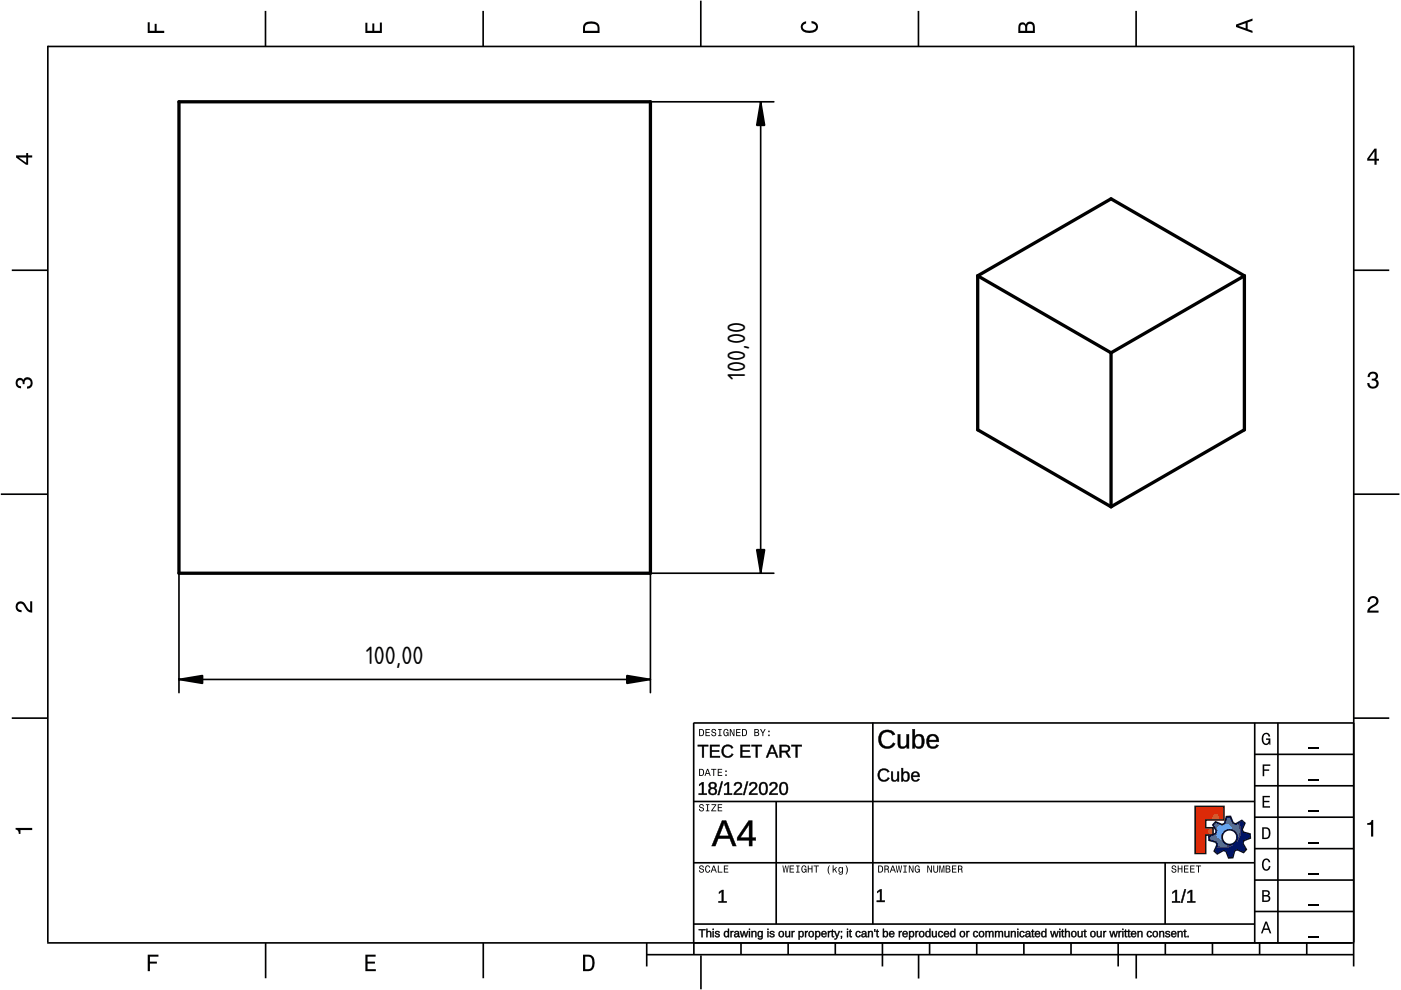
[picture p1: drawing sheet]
<svg xmlns="http://www.w3.org/2000/svg" width="297mm" height="210mm" viewBox="0 0 297 210" stroke-linecap="round" stroke-linejoin="round" font-family="sans-serif">
<defs><g id="words">
<g font-size="5">
<text x="158" y="80.5" transform="rotate(-90 158 80.5)">100,00</text>
<text x="77.5" y="140.8">100,00</text>
</g>
</g></defs>
<g fill="none" stroke="#000" stroke-width=".35">
<path d="M10.1 9.7v190.1M10.1 9.9h277M56.3 2.3v7.5M102.4 2.3v7.5M148.6 .1v9.8M194.7 2.3v7.5M240.9 2.3v7.5M287 9.7v195.2M2.5 57.3h7.5M287.1 57.3h7.4M.2 104.8h10M287 104.8h9.7"/>
<path d="M2.5 152.3h7.5M147 153.3h140.1M147.1 153.3v49.1M185.1 153.2v42.8M266 159.9h21M266 153.3v46.7M270.9 153.3v46.7M287.1 152.3h7.4M147 169.9h119M164.6 169.9v26M266 179.9h21M266 173.3h21"/>
<path d="M266 166.6h21M10 199.9h277.1M56.3 199.9v7.5M102.5 199.9v7.5M137.1 199.9v5M147 195.9h119M147 182.9h119M157.1 199.9v2.5M167.1 199.9v2.5M177.1 199.9v2.5M187.1 199.9v5M197.1 199.9v2.5"/>
<path d="M207.1 199.9v2.5M217.1 199.9v2.5M227.1 199.9v2.5M237.1 199.9v5M247 182.9v13M247.1 199.9v2.5M257.1 199.9v2.5M266 193.3h21M266 186.6h21M267.1 199.9v2.5M277.1 199.9v2.5M137.1 202.4h150"/>
<path d="M148.6 202.6v7.2M194.8 202.4v5.1M240.9 202.4v5.1"/>
</g>
<g fill="#000">
<path d="M31.3 4.7h.4v1.8h1.1v-1.4h.4v1.4h1.6v.5h-3.5z" fill-rule="evenodd"/>
<path d="M77.5 4.8h.4v1.7h1v-1.5h.5v1.5h1.1v-1.7h.5v2.2h-3.5z" fill-rule="evenodd"/>
<path d="M124.1 4.9a2.19 2.19 0 0 0-.5 2.1h3.5v-1.2a1.42 1.42 0 0 0-1.7-1.3zM124.3 5.2a2.14 2.14 0 0 1 2.3 .3l.1 1h-2.7l.1-1z" fill-rule="evenodd"/>
<path d="M170.1 4.9l.8-.4v.5a.7 .7 0 0 0-.7 .5 .7 .7 0 0 0 .3 .8 1.69 1.69 0 0 0 2.5-.6 .9 .9 0 0 0-.9-.8v-.5a1.24 1.24 0 0 1 1.3 1.1 1.24 1.24 0 0 1-1 1.4 2.22 2.22 0 0 1-2.5-.7l-.1-.5z" fill-rule="evenodd"/>
<path d="M216.1 5l-.2 .8v1.2h3.5v-1.3a.98 .98 0 0 0-.7-1.1 .98 .98 0 0 0-1.2 .6 .84 .84 0 0 0-1.4-.2zM216.4 5.3a.54 .54 0 0 1 .7-.1 .54 .54 0 0 1 .3 .6v.7h-1.1zM217.9 5.2a.62 .62 0 0 1 .7-.1 .62 .62 0 0 1 .4 .6v.8h-1.2z" fill-rule="evenodd"/>
<path d="M262.1 5.2v.5l3.5 1.3v-.5l-1.1-.3v-1.4l1.1-.4v-.5zM262.6 5.5l1.5-.6v1.1z" fill-rule="evenodd"/>
<path d="M3.4 32.9v.5l2.1 1.5h.5v-1.5h.8v-.5h-.8v-.5h-.4v.5zM4 33.4h1.6v1.1z" fill-rule="evenodd"/>
<path d="M291.4 31.5l-1.5 2.1v.5h1.5v.8h.5v-.8h.5v-.4h-.5v-2.2zM291.4 32.1v1.6h-1.1z" fill-rule="evenodd"/>
<path d="M3.6 80.4a.86 .86 0 0 1 1.4 .1 1.06 1.06 0 0 1 1.2-.5 1.06 1.06 0 0 1 .7 1.2 1.1 1.1 0 0 1-1.2 1.2v-.4a.71 .71 0 0 0 .8-1 .71 .71 0 0 0-1.3-.1v.6h-.4a.61 .61 0 0 0-.3-.8 .61 .61 0 0 0-.8 .2 .61 .61 0 0 0 .2 .8l.6 .2v.4a1.15 1.15 0 0 1-1.2-.6 1.15 1.15 0 0 1 .3-1.3z" fill-rule="evenodd"/>
<path d="M290.3 79.1a1.08 1.08 0 0 1 1.3-.2 1.08 1.08 0 0 1 .5 1.3l-.4 .2a1.06 1.06 0 0 1 .6 1.3 1.06 1.06 0 0 1-1.2 .7 1.1 1.1 0 0 1-1.2-1.2h.4a.71 .71 0 0 0 1 .8 .71 .71 0 0 0 .1-1.3h-.6v-.4a.61 .61 0 0 0 .8-.3 .61 .61 0 0 0-.2-.8 .61 .61 0 0 0-.8 .2l-.2 .5h-.4z" fill-rule="evenodd"/>
<path d="M3.6 127.8a1.22 1.22 0 0 1 2 .7l.4 .6 .4 .3v-1.9h.4v2.4a1.8 1.8 0 0 1-1.7-1.4 .71 .71 0 0 0-.9-.5 .71 .71 0 0 0-.5 .8 .71 .71 0 0 0 .9 .6v.4a1.18 1.18 0 0 1-1.2-.6 1.18 1.18 0 0 1 .2-1.4z" fill-rule="evenodd"/>
<path d="M290.3 126.7a1.18 1.18 0 0 1 1.9 .3 1.18 1.18 0 0 1-1 1.7l-.5 .3-.3 .5h1.9v.4h-2.4a1.8 1.8 0 0 1 1.4-1.7 .71 .71 0 0 0 .5-.9 .71 .71 0 0 0-.9-.5 .71 .71 0 0 0-.5 .8h-.4z" fill-rule="evenodd"/>
<path d="M148.2 154.6v1.5h.5a.77 .77 0 0 0 .6-.8 .77 .77 0 0 0-.6-.7zM148.4 154.8a.58 .58 0 0 1 .7 .5 .58 .58 0 0 1-.7 .6zM149.6 154.6v1.5h.9v-.2h-.7v-.5h.6v-.2h-.6v-.4h.7v-.2zM151 154.7a.53 .53 0 0 0 0 .6 .53 .53 0 0 0 .6 .2 .32 .32 0 0 1-.3 .5 .32 .32 0 0 1-.3-.4h-.2a.5 .5 0 0 0 .7 .5 .5 .5 0 0 0 .1-.8l-.4-.1a.28 .28 0 0 1-.1-.4 .28 .28 0 0 1 .4-.1 .28 .28 0 0 1 .1 .3h.2a.51 .51 0 0 0-.3-.4 .51 .51 0 0 0-.5 .1zM152.3 154.6v.2h.2v1.1h-.2v.2h.7v-.2h-.3v-1.1h.3v-.2zM153.5 154.7a.81 .81 0 0 0 .5 1.4l.3-.2 .2 .2v-.8h-.6v.1h.4l-.2 .5a.6 .6 0 0 1-.5-.6 .6 .6 0 0 1 .4-.6l.2 .3h.2l-.1-.3a.53 .53 0 0 0-.8 0zM154.7 154.6v1.5h.2v-1.3l.6 1.3h.2v-1.5h-.2v1.2l-.5-1.2zM156.1 154.6v1.5h.9v-.2h-.7v-.5h.6v-.2h-.6v-.4h.7v-.2zM157.3 154.6v1.5h.5a.77 .77 0 0 0 .6-.8 .77 .77 0 0 0-.6-.7zM157.5 154.8a.58 .58 0 0 1 .7 .5 .58 .58 0 0 1-.7 .6zM159.9 154.6v1.5h.6a.42 .42 0 0 0 .5-.3 .42 .42 0 0 0-.3-.5l.2-.2-.1-.4zM160.1 154.8h.3a.23 .23 0 0 1 .3 .2 .23 .23 0 0 1-.3 .2h-.3zM160.1 155.4h.4a.26 .26 0 0 1 .3 .2 .26 .26 0 0 1-.3 .3h-.4zM161.1 154.6l.5 .9v.6h.2v-.6l.5-.9h-.2l-.4 .7-.3-.7zM162.9 155.8v.3h.3v-.3zM162.9 154.9v.3h.3v-.3z" fill-rule="evenodd"/>
<path d="M267.8 155.7a.85 .85 0 0 1 .9-.3 .85 .85 0 0 1 .6 .8h-.3l-.1-.3a.49 .49 0 0 0-.4-.3 .49 .49 0 0 0-.5 .3 1.2 1.2 0 0 0 .4 1.8 .66 .66 0 0 0 .6-.8h-.6v-.3h.9v1.3h-.1l-.1-.3-.3 .3a.85 .85 0 0 1-1.2-.7v-1.1z" fill-rule="evenodd"/>
<path d="M3.3 175.5h3.5v.5h-2.5v.8h-.3a.77 .77 0 0 0-.7-.9z" fill-rule="evenodd"/>
<path d="M148.4 170.6a.53 .53 0 0 0 0 .6 .53 .53 0 0 0 .6 .2 .32 .32 0 0 1-.3 .5 .32 .32 0 0 1-.3-.4h-.2a.5 .5 0 0 0 .7 .6 .5 .5 0 0 0 .1-.9l-.4-.1a.28 .28 0 0 1-.1-.4 .28 .28 0 0 1 .4-.1 .28 .28 0 0 1 .1 .4h.2a.51 .51 0 0 0-.3-.5 .51 .51 0 0 0-.5 .1zM149.7 170.5v.2h.2v1.1h-.2v.2h.7v-.2h-.3v-1.1h.3v-.2zM150.8 170.5v.2h.8l-.8 1.3h1.1v-.2h-.9l.9-1.3zM152.2 170.5v1.5h.9v-.2h-.7v-.5h.6v-.2h-.6v-.4h.7v-.2z" fill-rule="evenodd"/>
<path d="M148.2 163v1.5h.5a.77 .77 0 0 0 .6-.7 .77 .77 0 0 0-.6-.8zM148.4 163.2a.57 .57 0 0 1 .7 .6 .57 .57 0 0 1-.7 .5zM149.9 163l-.5 1.5h.2l.1-.4h.6l.2 .4h.2l-.6-1.5zM150 163.2l.3 .7h-.5zM150.8 163v.2h.4v1.3h.2v-1.3h.5v-.2zM152.2 163v1.5h.9v-.2h-.7v-.5h.6v-.2h-.6v-.4h.7v-.2zM153.8 164.2v.3h.3v-.3zM153.8 163.4v.3h.3v-.3z" fill-rule="evenodd"/>
<path d="M253.4 171h6.1v2.8h-3.9v1.7h1.6v1.5h-1.6v4h-2.2z" fill-rule="evenodd"/>
<path d="M257.7 174.3l-.5 .6 .7 1.3-.2 .6-1.4 .5v.9l1.5 .4 .3 .5-.7 1.4 .7 .5 1.3-.7 .6 .2 .5 1.4 .9-.1 .3-1.4 .6-.3 1.4 .6 .5-.6-.7-1.3 .2-.6 1.4-.5-.1-.9-1.4-.4-.3-.5 .6-1.4-.6-.6-1.3 .8-.6-.2-.5-1.4h-.9l-.4 1.5-.5 .2zM259.1 177.5a1.6 1.6 0 0 1 3.2 0 1.6 1.6 0 0 1-3.2 0z" fill-rule="evenodd"/>
<path d="M267.7 168.7h1.5v.3h-1.2v.8h1.1v.3h-1.1v.8h1.3v.3h-1.6z" fill-rule="evenodd"/>
<path d="M267.7 162.1h1.6v.3h-1.3v.7h1.1v.3h-1.1v1.2h-.3z" fill-rule="evenodd"/>
<path d="M267.6 175.4v2.5h.8a1.37 1.37 0 0 0 .7-2.2 1.56 1.56 0 0 0-1.5-.3zM267.9 175.7a.98 .98 0 0 1 1.2 .7 .98 .98 0 0 1-.7 1.2h-.5z" fill-rule="evenodd"/>
<path d="M289.9 174.5a.77 .77 0 0 0 .9-.6h.4v3.5h-.5v-2.5h-.8z" fill-rule="evenodd"/>
<path d="M148.4 183.6a.53 .53 0 0 0 0 .6 .53 .53 0 0 0 .6 .2 .32 .32 0 0 1-.3 .5 .32 .32 0 0 1-.3-.4h-.2a.5 .5 0 0 0 .7 .6 .5 .5 0 0 0 .1-.9l-.4-.1a.28 .28 0 0 1-.1-.4 .28 .28 0 0 1 .4-.1 .28 .28 0 0 1 .1 .4h.2a.51 .51 0 0 0-.3-.5 .51 .51 0 0 0-.5 .1zM149.6 183.7l-.1 .2a.67 .67 0 0 0 .1 .9 .67 .67 0 0 0 .8 .1l.2-.4h-.2l-.2 .3a.6 .6 0 0 1-.5-.5 .6 .6 0 0 1 .4-.6l.3 .3h.2l-.2-.4a.5 .5 0 0 0-.8 .1zM151.2 183.5l-.5 1.5h.2l.1-.4h.6l.2 .4h.2l-.6-1.5zM151.3 183.7l.3 .7h-.5zM152.2 183.5v1.5h1v-.2h-.8v-1.3zM153.5 183.5v1.5h.9v-.2h-.7v-.5h.6v-.2h-.6v-.4h.7v-.2z" fill-rule="evenodd"/>
<path d="M165.9 183.5l.3 1.5h.1l.3-1.3 .2 1.3h.2l.2-1.5h-.1l-.2 1.3-.2-1.3h-.2l-.2 1.3-.2-1.3zM167.4 183.5v1.5h1v-.2h-.8v-.5h.7v-.2h-.7v-.4h.7v-.2zM168.8 183.5v.2h.3v1.1h-.3v.2h.7v-.2h-.2v-1.1h.2v-.2zM170.1 183.7a.82 .82 0 0 0 .5 1.3l.3-.2 .1 .2v-.8h-.5v.2h.3l-.2 .4a.6 .6 0 0 1-.5-.5 .6 .6 0 0 1 .5-.6l.2 .3h.2l-.2-.4a.53 .53 0 0 0-.7 .1zM171.3 183.5v1.5h.2v-.7h.6v.7h.2v-1.5h-.2v.6h-.6v-.6zM172.5 183.5v.2h.5v1.3h.2v-1.3h.4v-.2zM175.8 183.5a1.35 1.35 0 0 0 .2 1.9 1.84 1.84 0 0 1 0-1.9zM176.5 183.5v1.5h.2v-.4l.2-.2 .4 .6h.2l-.4-.7 .4-.5h-.2l-.6 .6v-.9zM177.9 184a.59 .59 0 0 0-.2 .7 .59 .59 0 0 0 .7 .3l.1-.2a.31 .31 0 0 1-.1 .5 .31 .31 0 0 1-.4-.2h-.2a.47 .47 0 0 0 .5 .4 .47 .47 0 0 0 .4-.5v-1.2h-.2v.2l-.3-.2zM178 184.1l.1-.1a.42 .42 0 0 1 .4 .4 .42 .42 0 0 1-.4 .5l-.1-.3zM179.3 183.5a1.85 1.85 0 0 1 0 1.9 1.22 1.22 0 0 0 0-1.9z" fill-rule="evenodd"/>
<path d="M186.2 183.5v1.5h.5a.77 .77 0 0 0 .6-.7 .77 .77 0 0 0-.6-.8zM186.4 183.7a.58 .58 0 0 1 .6 .6 .58 .58 0 0 1-.6 .5zM187.5 183.5v1.5h.2v-.6a.45 .45 0 0 1 .5 .1 .45 .45 0 0 1 .1 .5h.2l-.2-.7a.42 .42 0 0 0 .1-.5 .42 .42 0 0 0-.4-.3zM187.7 183.7h.2a.26 .26 0 0 1 .4 .3 .26 .26 0 0 1-.4 .2h-.2zM189.2 183.5l-.6 1.5h.2l.2-.4h.6l.1 .4h.2l-.5-1.5zM189.3 183.7l.2 .7h-.4zM189.9 183.5l.3 1.5h.2l.2-1.3 .2 1.3h.2l.3-1.5h-.2l-.2 1.3-.2-1.3h-.2l-.2 1.3-.2-1.3zM191.5 183.5v.2h.3v1.1h-.3v.2h.8v-.2h-.3v-1.1h.3v-.2zM192.7 183.5v1.5h.2v-1.2l.5 1.2h.3v-1.5h-.2v1.2l-.6-1.2zM194.1 183.7a.81 .81 0 0 0 .5 1.3l.3-.2 .1 .2v-.8h-.5v.2h.3l-.2 .4a.6 .6 0 0 1-.5-.5 .6 .6 0 0 1 .5-.6l.2 .3h.2l-.2-.4a.53 .53 0 0 0-.7 .1zM196.6 183.5v1.5h.2v-1.2l.6 1.2h.2v-1.5h-.2v1.2l-.6-1.2zM197.9 183.5v.9a.52 .52 0 0 0 .5 .6 .52 .52 0 0 0 .5-.6v-.9h-.2v.9a.33 .33 0 0 1-.3 .5 .33 .33 0 0 1-.3-.5v-.9zM199.2 183.5v1.5h.1v-1.4l.3 1.4h.2l.3-1.4v1.4h.1v-1.5h-.2l-.3 1.3-.3-1.3zM200.5 183.5v1.5h.6a.42 .42 0 0 0 .4-.3 .42 .42 0 0 0-.2-.5l.2-.2-.1-.4zM200.7 183.7h.3a.23 .23 0 0 1 .3 .2 .23 .23 0 0 1-.3 .2h-.3zM200.7 184.3h.3a.26 .26 0 0 1 .3 .3 .26 .26 0 0 1-.3 .2h-.3zM201.8 183.5v1.5h1v-.2h-.8v-.5h.7v-.2h-.7v-.4h.8v-.2zM203.1 183.5v1.5h.2v-.6a.45 .45 0 0 1 .5 .1 .45 .45 0 0 1 .1 .5h.2l-.2-.7a.42 .42 0 0 0 .1-.5 .42 .42 0 0 0-.4-.3zM203.3 183.7h.3a.26 .26 0 0 1 .3 .3 .26 .26 0 0 1-.4 .2h-.2z" fill-rule="evenodd"/>
<path d="M248.5 183.6a.53 .53 0 0 0 0 .6 .53 .53 0 0 0 .6 .2 .32 .32 0 0 1-.2 .5 .32 .32 0 0 1-.3-.4h-.2a.5 .5 0 0 0 .6 .6 .5 .5 0 0 0 .2-.9l-.4-.1a.28 .28 0 0 1-.1-.4 .28 .28 0 0 1 .3-.1 .28 .28 0 0 1 .2 .4h.2a.51 .51 0 0 0-.3-.5 .51 .51 0 0 0-.6 .1zM249.7 183.5v1.5h.2v-.7h.6v.7h.2v-1.5h-.2v.6h-.6v-.6zM251 183.5v1.5h1v-.2h-.8v-.5h.7v-.2h-.7v-.4h.8v-.2zM252.3 183.5v1.5h1v-.2h-.8v-.5h.7v-.2h-.7v-.4h.8v-.2zM253.5 183.5v.2h.5v1.3h.2v-1.3h.5v-.2z" fill-rule="evenodd"/>
<path d="M268.3 195.4l-1 2.5h.4l.2-.7h1l.3 .7h.3l-.9-2.5zM268.4 195.8l.4 1.1h-.7z" fill-rule="evenodd"/>
<path d="M267.6 188.7v2.5h1a.7 .7 0 0 0 .7-.5 .7 .7 0 0 0-.4-.8 .61 .61 0 0 0 .3-.8 .61 .61 0 0 0-.7-.4zM267.9 189h.6a.38 .38 0 0 1 .4 .4 .38 .38 0 0 1-.5 .4h-.5zM267.9 190.1h.6a.44 .44 0 0 1 .5 .4 .44 .44 0 0 1-.5 .4h-.6z" fill-rule="evenodd"/>
<path d="M267.8 182.3a.85 .85 0 0 1 .9-.3 .85 .85 0 0 1 .6 .8h-.3l-.1-.2a.47 .47 0 0 0-.4-.3 .47 .47 0 0 0-.4 .3 1.21 1.21 0 0 0 .4 1.7 .64 .64 0 0 0 .5-.7h.4a.89 .89 0 0 1-.8 1 .89 .89 0 0 1-1-.7v-1.1z" fill-rule="evenodd"/>
<path d="M31.3 202.4h2.3v.4h-1.8v1.1h1.5v.4h-1.5v1.6h-.5z" fill-rule="evenodd"/>
<path d="M77.5 202.4h2.1v.4h-1.7v1.1h1.6v.4h-1.6v1.2h1.8v.4h-2.2z" fill-rule="evenodd"/>
<path d="M123.6 202.4v3.5h1.2a1.42 1.42 0 0 0 1.3-1.7 1.38 1.38 0 0 0-1.3-1.8zM124.1 202.8l1 .1a1.89 1.89 0 0 1 0 2.5l-1 .1z" fill-rule="evenodd"/>
</g>
<path d="M277.3 158.6h2.2M277.3 178.6h2.2M277.3 172h2.2M277.3 165.3h2.2M277.3 198.6h2.2M277.3 192h2.2M277.3 185.3h2.2" fill="none" stroke="#000" stroke-width=".25"/>
<g fill="#000">
<path d="M152.4 189.1l.7-.4h.3v2.4h.6v.3h-1.6v-.3h.6v-2.1l-.6 .5zM186 189l.6-.4h.3v2.3h.7v.3h-1.7v-.3h.7v-2l-.6 .4z"/>
<path d="M148 157.9h2.1v.3h-.9v2.4h-.3v-2.4h-.9zM150.5 157.9h2.1v.3h-1.7v.9h1.6v.3h-1.6v.9h1.7v.3h-2.1zM153.3 158.3a1.33 1.33 0 0 1 2.1 .3l-.3 .1a1.02 1.02 0 0 0-1.5-.2 1.02 1.02 0 0 0-.1 1.5 1.02 1.02 0 0 0 1.5 0l.2-.2 .3 .1a1.35 1.35 0 0 1-2 .5 1.35 1.35 0 0 1-.3-1.9zM157 157.9h2v.3h-1.6v.9h1.5v.3h-1.5v.9h1.7v.3h-2.1zM159.3 157.9h2.2v.3h-.9v2.4h-.3v-2.4h-1zM163.5 157.9h.4l1.1 2.7h-.4l-.3-.8h-1.2l-.3 .8h-.4zM163.7 158.2l-.5 1.3h1zM165.3 157.9h1.3a.77 .77 0 0 1 .9 .6 .77 .77 0 0 1-.7 1l.8 1.1h-.4l-.7-1.1h-.8v1.1h-.4zM165.7 158.2v1h.8a.5 .5 0 0 0 .6-.5 .5 .5 0 0 0-.6-.5zM167.8 157.9h2.2v.3h-.9v2.4h-.4v-2.4h-.9z"/>
<path d="M147.9 157.9h2.3v.4l-1-.1 .1 2.4h-.5l.1-2.4-1 .1zM148 157.9v.3h.9v2.4h.3v-2.4h.9v-.3zM150.5 157.9h2.1v.4l-1.7-.1v.9l1.6-.1v.4h-1.6v.9h1.8v.3h-2.2zM150.5 157.9v2.7h2.1v-.3l-1.7 .1v-1.1h1.6v-.2h-1.6v-.9h1.7v-.3zM153.3 158.2a1.37 1.37 0 0 1 2.2 .4l-.4 .1a.96 .96 0 0 0-1.4-.1 .96 .96 0 0 0 0 1.4 .96 .96 0 0 0 1.4-.3l.4 .2a1.38 1.38 0 0 1-2 .6 1.38 1.38 0 0 1-.3-2.1zM153.4 158.3a1.34 1.34 0 0 0 .1 2 1.34 1.34 0 0 0 2-.4l-.3-.1a1 1 0 0 1-1.4 .5 1 1 0 0 1-.4-1.4 .95 .95 0 0 1 .7-.7 .95 .95 0 0 1 1 .5l.3-.1a1.32 1.32 0 0 0-2-.3zM156.9 157.9h2.2v.4l-1.7-.1v.9l1.5-.1v.4h-1.5v.9h1.7v.3h-2.2zM157 157.9v2.7h2.1v-.3l-1.8 .1v-1.1h1.6v-.2h-1.6v-.9h1.7v-.3zM159.3 157.9h2.3v.4l-1-.1 .1 2.4h-.5l.1-2.4-1 .1zM159.3 157.9v.3h1v2.4h.3v-2.4h.9v-.3zM163.5 157.9h.4l1.1 2.7h-.4l-.3-.8h-1.2l-.3 .8h-.5zM163.5 157.9l-1.1 2.7h.4l.3-.8h1.2l.3 .8h.4l-1.1-2.7zM163.7 158.2l-.5 1.3h1zM163.7 158.1l.6 1.5h-1.2zM165.3 157.9h1.3a.79 .79 0 0 1 .9 .6 .79 .79 0 0 1-.7 1l.9 1.1h-.5l-.7-1.1h-.8v1.1h-.4zM165.3 157.9v2.7h.4l-.1-1.1h.9l.7 1.1h.4l-.8-1.2a.73 .73 0 0 0 .7-.8 .73 .73 0 0 0-.9-.6zM165.7 158.2v1h.8a.46 .46 0 0 0 .6-.5 .46 .46 0 0 0-.6-.4zM165.6 158.2h.9a.55 .55 0 0 1 .7 .5 .55 .55 0 0 1-.7 .6h-.9zM167.8 157.9h2.2v.4l-.9-.1v2.4h-.4v-2.4l-.9 .1zM167.8 157.9v.3h1l-.1 2.4h.4l-.1-2.4h1v-.3z"/>
<path d="M186.8 155.3a1.92 1.92 0 0 1 3 .4l-.5 .2a1.36 1.36 0 0 0-1.8-.6 1.36 1.36 0 0 0-.7 1.8 1.33 1.33 0 0 0 1.1 1.2 1.33 1.33 0 0 0 1.5-.8l.4 .2a1.93 1.93 0 0 1-2.6 .8 1.93 1.93 0 0 1-.8-2.6zM190.4 155.7h.5v1.9a.71 .71 0 0 0 .7 .8 .71 .71 0 0 0 .6-1v-1.7h.5v3h-.4l-.1-.5a.99 .99 0 0 1-1.1 .5 .99 .99 0 0 1-.7-1zM193.5 154.6h.5v1.6a1.13 1.13 0 0 1 1.4-.4 1.13 1.13 0 0 1 .6 1.4 1.15 1.15 0 0 1-.5 1.3 1.15 1.15 0 0 1-1.4-.1l-.1-.2-.1 .5h-.4zM194.3 156.2a1.57 1.57 0 0 0 .2 2.1h.5a1.58 1.58 0 0 0 0-2.2zM196.8 156a1.34 1.34 0 0 1 1.6-.2 1.34 1.34 0 0 1 .7 1.5h-2.1a.86 .86 0 0 0 .5 1 .86 .86 0 0 0 1-.4l.5 .1a1.4 1.4 0 0 1-1.8 .6 1.4 1.4 0 0 1-.7-1.8zM197.2 156.3l-.2 .6h1.5a.79 .79 0 0 0-.4-.8 .79 .79 0 0 0-.9 .2z"/>
<path d="M186.7 155.3a1.93 1.93 0 0 1 3.1 .4l-.5 .2a1.34 1.34 0 0 0-1.8-.5 1.34 1.34 0 0 0-.7 1.6 1.29 1.29 0 0 0 1.1 1.2 1.29 1.29 0 0 0 1.4-.8l.5 .3a1.95 1.95 0 0 1-2.6 .8 1.95 1.95 0 0 1-.9-2.6zM186.8 155.3a1.96 1.96 0 0 0-.3 2.4 1.96 1.96 0 0 0 2.1 .9l.7-.3 .5-.6-.4-.2a1.41 1.41 0 0 1-1.9 .7 1.41 1.41 0 0 1-.7-1.8 1.35 1.35 0 0 1 1-1.2 1.35 1.35 0 0 1 1.5 .7l.5-.2a1.91 1.91 0 0 0-3-.4zM190.3 155.7h.6v1.9a.66 .66 0 0 0 .7 .7 .66 .66 0 0 0 .6-.9v-1.7h.6v3h-.6v-.5a1 1 0 0 1-1.1 .5 1 1 0 0 1-.8-1zM190.4 155.7v2a.97 .97 0 0 0 .7 .9 .97 .97 0 0 0 1.1-.5l.1 .6h.4v-3h-.5l.1 1.7a.75 .75 0 0 1-.7 1 .75 .75 0 0 1-.8-.8l.1-1.9zM193.4 154.6h.6v1.6a1.03 1.03 0 0 1 1.7-.2 2.18 2.18 0 0 1-.4 2.7 .95 .95 0 0 1-1.3-.5v.5h-.6zM193.5 154.6v4.1h.4l.1-.5a1 1 0 0 0 1.1 .5 1 1 0 0 0 .8-1v-.5a1.12 1.12 0 0 0-.6-1.4 1.12 1.12 0 0 0-1.4 .4l.1-1.6zM194.3 156.2a1.54 1.54 0 0 0 .2 2.1h.5a1.55 1.55 0 0 0 0-2.2zM194.3 156.1a.84 .84 0 0 1 1 .1 .84 .84 0 0 1 .2 1 .84 .84 0 0 1-.3 1 .84 .84 0 0 1-1.1-.1l-.2-1.3zM196.7 156a1.36 1.36 0 0 1 1.7-.3 1.36 1.36 0 0 1 .7 1.6h-2.1a.84 .84 0 0 0 .5 .9 .84 .84 0 0 0 1.1-.4l.4 .2a1.44 1.44 0 0 1-1.8 .6 1.44 1.44 0 0 1-.8-1.8zM196.8 156.1a1.53 1.53 0 0 0-.2 1.7 1.53 1.53 0 0 0 1.6 .8l.8-.5-.5-.2a.78 .78 0 0 1-1.2 .4l-.3-.4-.1-.7 2.1 .1a1.3 1.3 0 0 0-.6-1.5 1.3 1.3 0 0 0-1.6 .3zM197.2 156.3l-.2 .6h1.5a.75 .75 0 0 0-.4-.8 .75 .75 0 0 0-.9 .2zM197.1 156.2a.81 .81 0 0 1 1-.2 .81 .81 0 0 1 .4 1h-1.6z"/>
<path d="M148.2 166.3l.7-.5h.3v2.4h.7v.4h-1.8v-.4h.7l.1-2-.7 .5zM148.2 166.3l.1 .3 .6-.5v2.2l-.7-.1v.3h1.6v-.3l-.7 .1 .1-2.4h-.3zM150.4 166a.84 .84 0 0 1 1.2-.1 .84 .84 0 0 1 .1 1.1l-.2 .1a.71 .71 0 0 1 .6 .7 .71 .71 0 0 1-.5 .7 .88 .88 0 0 1-1.2-.1 .88 .88 0 0 1 0-1.2l.3-.1a.64 .64 0 0 1-.5-.5 .64 .64 0 0 1 .2-.6zM150.5 166a.69 .69 0 0 0 .3 1.2 .73 .73 0 0 0-.5 1 .73 .73 0 0 0 1.1 .3 .72 .72 0 0 0 .6-.7 .72 .72 0 0 0-.6-.7 .67 .67 0 0 0 .4-.9 .67 .67 0 0 0-.9-.3zM150.6 166.5a.45 .45 0 0 0 .9 0 .45 .45 0 0 0-.9 0zM150.6 166.5a.54 .54 0 0 1 1 0 .54 .54 0 0 1-1 0zM150.6 167.8a.51 .51 0 0 0 1 0 .51 .51 0 0 0-1 0zM150.5 167.8a.6 .6 0 0 1 1.2 0 .6 .6 0 0 1-1.2 0zM152.9 165.7h.4l-.8 2.9h-.4zM152.9 165.7l-.7 2.9h.3l.7-2.8zM153.6 166.3l.6-.5h.4v2.4h.6v.4h-1.7v-.4h.7v-2l-.6 .5zM153.6 166.3l.1 .3 .6-.5v2.2l-.8-.1v.3h1.7v-.3l-.7 .1 .1-2.4h-.4zM155.8 166a.9 .9 0 0 1 1.5 .1 .9 .9 0 0 1-.5 1.4l-.8 .7h1.4v.4h-1.9l.2-.6 .5-.6a.75 .75 0 0 0 .5-1.2h-.6l-.1 .4h-.4zM155.9 166l-.3 .5h.3a.56 .56 0 0 1 .9-.3 .56 .56 0 0 1-.1 .9l-.8 .8-.3 .6h1.7v-.3l-1.4 .1 .6-.7a.97 .97 0 0 0 .4-1.7h-.6zM158.3 165.7h.4l-.8 2.9h-.4zM158.3 165.7l-.7 2.9h.2l.8-2.8zM159.1 166a.9 .9 0 0 1 1.4 .1 .9 .9 0 0 1-.5 1.4l-.8 .7h1.4v.4h-1.8l.1-.6 .6-.6a.75 .75 0 0 0 .4-1.2h-.5l-.2 .4h-.4zM159.1 166l-.3 .5h.4a.56 .56 0 0 1 .9-.3 .56 .56 0 0 1-.2 .9l-.8 .8-.3 .6h1.8v-.3l-1.5 .1 .6-.7a.97 .97 0 0 0 .4-1.7h-.6zM161.3 165.9a1.04 1.04 0 0 1 1.2 .1 1.04 1.04 0 0 1 .3 1.2 1.01 1.01 0 0 1-.4 1.2 1.01 1.01 0 0 1-1.3-.2 2.22 2.22 0 0 1 .2-2.3zM161.3 166a1.81 1.81 0 0 0 .3 2.5 1 1 0 0 0 1.1-1.3 .97 .97 0 0 0-.3-1.1 .97 .97 0 0 0-1.1-.1zM161.5 166.2a1.79 1.79 0 0 0 .2 2h.3a1.62 1.62 0 0 0 0-2zM161.5 166.2l.5-.1a1.65 1.65 0 0 1 0 2.2h-.4a1.69 1.69 0 0 1-.1-2.1zM163.4 166a.9 .9 0 0 1 1.4 .1 .9 .9 0 0 1-.5 1.4l-.8 .7h1.4v.4h-1.8l.1-.6 .6-.6a.75 .75 0 0 0 .4-1.2h-.5l-.2 .4h-.4zM163.4 166l-.3 .5h.4a.56 .56 0 0 1 .9-.3 .56 .56 0 0 1-.2 .9l-.8 .8-.3 .6h1.8v-.3l-1.5 .1 .6-.7a.97 .97 0 0 0 .4-1.7h-.6zM165.6 165.9a1.04 1.04 0 0 1 1.2 .1 1.04 1.04 0 0 1 .3 1.2 1.01 1.01 0 0 1-.4 1.2 1.01 1.01 0 0 1-1.3-.2 2.22 2.22 0 0 1 .2-2.3zM165.6 166a1.81 1.81 0 0 0 .3 2.5 1 1 0 0 0 1.1-1.3 .97 .97 0 0 0-.3-1.1 .97 .97 0 0 0-1.1-.1zM165.8 166.2a1.79 1.79 0 0 0 .2 2h.3a1.62 1.62 0 0 0 0-2zM165.8 166.2l.6-.1a1.65 1.65 0 0 1-.1 2.2h-.4a1.69 1.69 0 0 1-.1-2.1z"/>
<path d="M148.2 166.3l.7-.4h.3v2.3h.6v.3h-1.6v-.3h.6v-2l-.6 .4zM150.5 166a.81 .81 0 0 1 1-.1 .81 .81 0 0 1 .3 1l-.3 .2a.78 .78 0 0 1 .4 1.1 .78 .78 0 0 1-1.1 .3 .72 .72 0 0 1-.6-.6 .72 .72 0 0 1 .5-.8l-.4-.4v-.4zM150.6 166.5a.5 .5 0 0 0 1 0 .5 .5 0 0 0-1 0zM150.6 167.8a.55 .55 0 0 0 1 0 .55 .55 0 0 0-1 0zM152.9 165.7h.3l-.7 2.9h-.3zM153.6 166.3l.6-.4h.4v2.3h.6v.3h-1.7v-.3h.7v-2l-.6 .4zM155.9 166a.86 .86 0 0 1 1.3 .2 .86 .86 0 0 1-.5 1.2l-.7 .8h1.3v.3h-1.7a2.58 2.58 0 0 1 1.2-1.5 .52 .52 0 0 0-.1-.9 .52 .52 0 0 0-.8 .4h-.3zM158.3 165.7h.3l-.8 2.9h-.3zM159.1 166a.86 .86 0 0 1 1.3 .2 .86 .86 0 0 1-.4 1.2l-.8 .8h1.4v.3h-1.8a2.58 2.58 0 0 1 1.2-1.5 .52 .52 0 0 0-.1-.9 .52 .52 0 0 0-.7 .4h-.4zM161.3 166a1 1 0 0 1 1.2 .1 1 1 0 0 1 .3 1.1 .97 .97 0 0 1-.4 1.2 .97 .97 0 0 1-1.3-.2 2.18 2.18 0 0 1 .2-2.2zM161.5 166.2a1.8 1.8 0 0 0 .2 2h.3a1.64 1.64 0 0 0 0-2.1zM163.4 166a.86 .86 0 0 1 1.4 .2 .86 .86 0 0 1-.5 1.2l-.8 .8h1.4v.3h-1.8a2.58 2.58 0 0 1 1.2-1.5 .52 .52 0 0 0-.1-.9 .52 .52 0 0 0-.7 .4h-.4zM165.6 166a1 1 0 0 1 1.2 .1 1 1 0 0 1 .3 1.1 .97 .97 0 0 1-.4 1.2 .97 .97 0 0 1-1.2-.2 2.18 2.18 0 0 1 .1-2.2zM165.8 166.2a1.8 1.8 0 0 0 .2 2h.3a1.64 1.64 0 0 0 0-2.1z"/>
<path d="M153.1 173.9h.9l2.2 5.5h-.9l-.6-1.6h-2.4l-.6 1.6h-.9zM153.1 174l-2.2 5.4h.8l.5-1.6h2.6l.5 1.6h.8l-2.2-5.4zM153.5 174.6l-1 2.6h2zM153.5 174.4l1.1 2.9h-2.2zM158.7 173.9h.8v3.7h.8v.6h-.8v1.2h-.7v-1.2h-2.6v-.6zM158.7 174l-2.4 3.6v.6l2.6-.1-.1 1.3h.7l-.1-1.3 .8 .1v-.6l-.8 .1 .1-3.7zM158.8 174.8l-.2 .4-1.6 2.4h1.8zM158.8 174.8l.1 2.9h-2.1z"/>
<path d="M153.1 174h.8l2.2 5.4h-.8l-.6-1.6h-2.4l-.6 1.6h-.8zM153.5 174.5l-1 2.7h2zM158.7 174h.8v3.6h.7v.6h-.7v1.2h-.7v-1.2h-2.5v-.6zM158.8 174.8l-1.9 2.8h1.9z"/>
<path d="M186.5 163.3a1.33 1.33 0 0 1 2 .3l-.3 .1a1.02 1.02 0 0 0-1.5-.1 1.02 1.02 0 0 0-.1 1.5 1.02 1.02 0 0 0 1.5 0l.2-.2 .3 .1a1.35 1.35 0 0 1-2 .5 1.35 1.35 0 0 1-.3-2zM189 163.6h.3v1.3a.49 .49 0 0 0 .5 .5 .49 .49 0 0 0 .4-.6v-1.2h.4v2.1h-.3v-.4a.69 .69 0 0 1-.8 .4 .69 .69 0 0 1-.5-.7zM191.1 162.9h.4v1a.78 .78 0 0 1 1-.2 .78 .78 0 0 1 .3 .9 .83 .83 0 0 1-.9 1.1l-.4-.4-.1 .4h-.3zM191.7 163.9a.92 .92 0 0 0 .3 1.6 .91 .91 0 0 0 0-1.7zM193.4 163.9a.93 .93 0 0 1 1.1-.2 .93 .93 0 0 1 .5 1h-1.5a.59 .59 0 0 0 .4 .7 .59 .59 0 0 0 .7-.3l.3 .1a.98 .98 0 0 1-1.3 .4 .98 .98 0 0 1-.4-1.3zM193.7 164l-.2 .5h1.1a.55 .55 0 0 0-.3-.6 .55 .55 0 0 0-.6 .1z"/>
<path d="M186.4 163.3a1.37 1.37 0 0 1 2.2 .3l-.4 .2a.96 .96 0 0 0-1.4-.2 .96 .96 0 0 0 0 1.5 .96 .96 0 0 0 1.4-.3l.4 .2a1.38 1.38 0 0 1-2 .5 1.38 1.38 0 0 1-.3-2zM186.5 163.4a1.34 1.34 0 0 0 .1 2 1.34 1.34 0 0 0 2-.4l-.3-.1a1 1 0 0 1-1.4 .4 1 1 0 0 1-.4-1.3 .95 .95 0 0 1 .7-.8 .95 .95 0 0 1 1 .5l.3-.1a1.32 1.32 0 0 0-2-.2zM188.9 163.6h.4v1.3a.45 .45 0 0 0 .5 .5 .45 .45 0 0 0 .4-.6v-1.2h.4l.1 2.1h-.5l.1-.4a.7 .7 0 0 1-.9 .4 .7 .7 0 0 1-.5-.7zM189 163.6v1.4a.69 .69 0 0 0 .5 .6 .69 .69 0 0 0 .8-.3v.4h.3v-2.1h-.4l.1 1.2a.53 .53 0 0 1-.5 .7 .53 .53 0 0 1-.5-.6v-1.3zM191.1 162.8h.4v1.1a.72 .72 0 0 1 .7-.4 .72 .72 0 0 1 .6 .5l.1 .3a.96 .96 0 0 1-.1 1.1 .96 .96 0 0 1-1.1 .3l-.2-.4v.4h-.4zM191.1 162.9v2.8h.3l.1-.4a.7 .7 0 0 0 .7 .4 .7 .7 0 0 0 .6-.6v-.5a.77 .77 0 0 0-.4-.9 .77 .77 0 0 0-1 .3l.1-1.1zM191.7 164a.88 .88 0 0 0 .3 1.4 .87 .87 0 0 0 0-1.5zM191.7 163.9a.6 .6 0 0 1 .7 0 .6 .6 0 0 1 .1 .7 .61 .61 0 0 1-.5 .9 .61 .61 0 0 1-.6-.8zM193.4 163.8a.95 .95 0 0 1 1.2-.2 .95 .95 0 0 1 .4 1.2l-1.4-.1a.57 .57 0 0 0 .3 .7 .57 .57 0 0 0 .7-.3l.3 .1a.89 .89 0 0 1-.7 .6 .89 .89 0 0 1-.8-.3l-.3-.9zM193.4 163.9a1.03 1.03 0 0 0-.1 1.3 1.03 1.03 0 0 0 1.3 .3l.3-.3-.2-.1a.62 .62 0 0 1-.8 .4 .62 .62 0 0 1-.4-.8h1.4a.89 .89 0 0 0-.4-1 .89 .89 0 0 0-1.1 .2zM193.7 164l-.2 .5h1.1l-.3-.6zM193.7 164a.57 .57 0 0 1 .7-.2 .57 .57 0 0 1 .2 .7h-1.1z"/>
<path d="M148.2 197h1.3v.2h-.5v1.5h-.3v-1.5h-.5zM149.8 196.9h.2v.7a.43 .43 0 0 1 .5-.2 .43 .43 0 0 1 .3 .4v.9h-.2v-.8a.31 .31 0 0 0-.4-.4 .31 .31 0 0 0-.2 .4v.8h-.2zM151.1 196.9h.2v.2h-.2zM151.1 197.4h.2v1.3h-.2zM151.7 197.5l.6-.1 .3 .3h-.2a.27 .27 0 0 0-.3-.2 .27 .27 0 0 0-.2 .4l.5 .1a.35 .35 0 0 1 .2 .4 .35 .35 0 0 1-.3 .3l-.6-.1-.1-.2h.1a.31 .31 0 0 0 .4 .2 .31 .31 0 0 0 .3-.4h-.2a.43 .43 0 0 1-.5-.2 .43 .43 0 0 1 0-.5zM153.6 197.6l.3-.2 .4 .2v-.7h.3v1.8h-.2v-.2a.49 .49 0 0 1-.7 .2 .49 .49 0 0 1-.2-.6zM153.8 197.7l-.1 .6 .2 .2a.48 .48 0 0 0 .4-.4 .48 .48 0 0 0-.4-.5zM154.9 197.4h.2v.3l.1-.3h.3v.2h-.2l-.2 .2v.9h-.2zM155.8 197.5l.4-.1a.41 .41 0 0 1 .5 .4v.7l.2 .2h-.3l-.1-.3a.44 .44 0 0 1-.6 .4 .44 .44 0 0 1-.3-.6 .44 .44 0 0 1 .6-.3h.3a.29 .29 0 0 0-.2-.4 .29 .29 0 0 0-.4 .3l-.2-.1zM155.9 198.3a.31 .31 0 0 0 .6 0 .31 .31 0 0 0-.6 0zM156.9 197.4h.2l.3 1.1 .2-1.1h.3l.3 1.1 .2-1.1h.2l-.3 1.3h-.3l-.2-1.1-.3 1.1h-.3zM158.8 196.9h.2v.2h-.2zM158.8 197.4h.2v1.3h-.2zM159.3 197.4h.2v.2a.43 .43 0 0 1 .5-.2 .43 .43 0 0 1 .4 .4v.9h-.2v-.8a.31 .31 0 0 0-.4-.4 .31 .31 0 0 0-.2 .5v.7h-.3zM160.7 197.6l.4-.2 .4 .2v-.2l.2 .1a1.85 1.85 0 0 1-.2 1.6l-.5 .1-.3-.3 .5 .1a.4 .4 0 0 0 .3-.5 .53 .53 0 0 1-.7 .1 .53 .53 0 0 1-.2-.8zM160.9 197.7v.6a.37 .37 0 0 0 .5 .2 .37 .37 0 0 0 .1-.6l-.2-.3zM162.7 196.9h.2v.2h-.2zM162.7 197.4h.2v1.3h-.2zM163.3 197.5l.6-.1 .3 .3h-.2a.27 .27 0 0 0-.3-.2 .27 .27 0 0 0-.2 .4l.5 .1a.35 .35 0 0 1 .2 .4 .35 .35 0 0 1-.3 .3l-.6-.1-.1-.2h.1a.31 .31 0 0 0 .4 .2 .31 .31 0 0 0 .3-.4h-.2a.43 .43 0 0 1-.5-.2 .43 .43 0 0 1 0-.5zM165.2 197.6a.62 .62 0 0 1 .9 0 .62 .62 0 0 1-.1 .9 .62 .62 0 0 1-.9-.1zM165.4 197.7l-.1 .6 .2 .2a.48 .48 0 0 0 .5-.4 .48 .48 0 0 0-.5-.5zM166.5 197.4h.2v.8a.31 .31 0 0 0 .3 .4 .31 .31 0 0 0 .3-.4v-.8h.2v1.3h-.2v-.2a.43 .43 0 0 1-.5 .2 .43 .43 0 0 1-.3-.4zM167.8 197.4h.2l.1 .3 .1-.3h.2v.2h-.2l-.1 .2v.9h-.3zM169.3 197.4h.2v.2a.49 .49 0 0 1 .7-.2 .49 .49 0 0 1 .2 .6 .52 .52 0 0 1-.6 .7l-.3-.2v.7h-.2zM169.7 197.6a.47 .47 0 0 0-.2 .6 .47 .47 0 0 0 .6 .2v-.7zM170.7 197.4h.2v.3l.1-.3h.3v.2h-.3l-.1 .2v.9h-.2zM171.6 197.6a.62 .62 0 0 1 .9 0 .62 .62 0 0 1-.1 .9 .62 .62 0 0 1-.9-.1zM171.7 197.7v.6l.1 .2a.48 .48 0 0 0 .5-.4 .48 .48 0 0 0-.5-.5zM172.8 197.4h.2v.2a.49 .49 0 0 1 .7-.2 .49 .49 0 0 1 .2 .6 .52 .52 0 0 1-.6 .7l-.3-.2v.7h-.2zM173.2 197.6a.47 .47 0 0 0-.2 .6 .47 .47 0 0 0 .6 .2v-.7zM174.3 197.6a.58 .58 0 0 1 .7-.2 .58 .58 0 0 1 .3 .7h-1a.37 .37 0 0 0 .3 .4 .37 .37 0 0 0 .4-.1h.2a.65 .65 0 0 1-.9 .1 .65 .65 0 0 1 0-.9zM174.5 197.6l-.1 .3h.6l-.2-.3zM175.5 197.4h.2v.3l.2-.3h.2v.2h-.2l-.1 .2v.9h-.3zM176.4 197.1h.2v.3h.2v.2h-.2v.8l.2 .3-.4-.1v-1h-.2v-.2h.2zM176.9 197.4h.2l.4 1.1 .3-1.1h.3l-.5 1.3a.52 .52 0 0 1-.7 .5l.5-.5zM178.3 198.4h.2l-.1 .6h-.1l.1-.3zM178.3 197.4h.2v.3h-.2zM179.6 196.9h.2v.2h-.2zM179.6 197.4h.2v1.3h-.2zM180.2 197.1h.2v.3h.2v.2h-.2v.8l.2 .3-.4-.1-.1-1h-.1v-.2h.2zM181.6 197.6l.5-.2 .4 .4h-.3l-.1-.2a.44 .44 0 0 0-.5 .5 .44 .44 0 0 0 .6 .3l.3-.1a.59 .59 0 0 1-.9 .3 .59 .59 0 0 1-.1-.9zM182.8 197.5l.4-.1a.41 .41 0 0 1 .5 .4v.7l.2 .2h-.3l-.1-.3a.44 .44 0 0 1-.6 .4 .44 .44 0 0 1-.3-.6 .44 .44 0 0 1 .6-.3h.3a.29 .29 0 0 0-.2-.4 .29 .29 0 0 0-.4 .3l-.2-.1zM182.9 198.3a.31 .31 0 0 0 .6 0 .31 .31 0 0 0-.6 0zM184 197.4h.2v.2a.43 .43 0 0 1 .5-.2 .43 .43 0 0 1 .4 .4v.9h-.2v-.8a.31 .31 0 0 0-.4-.4 .31 .31 0 0 0-.2 .5v.7h-.3zM185.3 197h.3l-.1 .5h-.1zM185.9 197.1h.2v.3h.2v.2h-.2v.8l.2 .3-.4-.1v-1h-.2v-.2h.2zM187.2 196.9h.2v.7a.49 .49 0 0 1 .6-.2 .49 .49 0 0 1 .3 .6 .52 .52 0 0 1-.6 .7l-.3-.2v.2h-.2zM187.5 197.7l-.1 .6 .2 .2a.47 .47 0 0 0 .5-.4 .47 .47 0 0 0-.5-.5zM188.6 197.6a.58 .58 0 0 1 .7-.2 .58 .58 0 0 1 .3 .7h-.9a.37 .37 0 0 0 .2 .4 .37 .37 0 0 0 .5-.1h.2a.65 .65 0 0 1-1 .1 .65 .65 0 0 1 0-.9zM188.8 197.6l-.1 .3h.7l-.2-.3zM190.6 197.4h.2v.3l.1-.3h.3v.2h-.3l-.1 .2v.9h-.2zM191.5 197.6a.58 .58 0 0 1 .7-.2 .58 .58 0 0 1 .3 .7h-1a.37 .37 0 0 0 .3 .4 .37 .37 0 0 0 .4-.1h.2a.65 .65 0 0 1-.9 .1 .65 .65 0 0 1 0-.9zM191.6 197.6v.3h.6l-.2-.3zM192.7 197.4h.2v.2a.49 .49 0 0 1 .7-.2 .49 .49 0 0 1 .2 .6 .52 .52 0 0 1-.6 .7l-.3-.2v.7h-.2zM193.1 197.6a.47 .47 0 0 0-.2 .6 .47 .47 0 0 0 .6 .2v-.7zM194.1 197.4h.2v.3l.1-.3h.3v.2h-.2l-.2 .2v.9h-.2zM195 197.6a.62 .62 0 0 1 .9 0 .62 .62 0 0 1-.1 .9 .62 .62 0 0 1-.9-.1zM195.1 197.7v.6l.1 .2a.48 .48 0 0 0 .6-.4 .48 .48 0 0 0-.6-.5zM196.3 197.6l.4-.2 .4 .2v-.7h.2v1.8h-.2v-.2a.49 .49 0 0 1-.7 .2 .49 .49 0 0 1-.2-.6zM196.5 197.7l-.1 .6 .2 .2a.48 .48 0 0 0 .5-.4 .48 .48 0 0 0-.5-.5zM197.6 197.4h.2v.8a.31 .31 0 0 0 .3 .4 .31 .31 0 0 0 .3-.4v-.8h.2v1.3h-.2v-.2a.43 .43 0 0 1-.5 .2 .43 .43 0 0 1-.3-.4zM199 197.6l.6-.2 .3 .4h-.2l-.2-.2a.44 .44 0 0 0-.4 .5 .44 .44 0 0 0 .6 .3l.2-.1a.59 .59 0 0 1-.8 .3 .59 .59 0 0 1-.2-.9zM200.2 197.6a.58 .58 0 0 1 .8-.2 .58 .58 0 0 1 .2 .7h-.9a.37 .37 0 0 0 .3 .4 .37 .37 0 0 0 .4-.1h.2a.65 .65 0 0 1-1 .1 .65 .65 0 0 1 0-.9zM200.4 197.6l-.1 .3h.7l-.2-.3zM201.6 197.6l.3-.2 .4 .2v-.7h.2v1.8h-.2v-.2a.49 .49 0 0 1-.6 .2 .49 .49 0 0 1-.2-.6zM201.7 197.7v.6l.1 .2a.48 .48 0 0 0 .5-.4 .48 .48 0 0 0-.5-.5zM203.6 197.6a.62 .62 0 0 1 .9 0 .62 .62 0 0 1-.1 .9 .62 .62 0 0 1-.9-.1zM203.8 197.7l-.1 .6 .2 .2a.48 .48 0 0 0 .5-.4 .48 .48 0 0 0-.5-.5zM204.9 197.4h.2v.3l.1-.3h.3v.2h-.2l-.2 .2v.9h-.2zM206.5 197.6l.5-.2 .4 .4h-.3l-.1-.2a.44 .44 0 0 0-.5 .5 .44 .44 0 0 0 .6 .3l.3-.1a.59 .59 0 0 1-.9 .3 .59 .59 0 0 1-.1-.9zM207.7 197.6a.62 .62 0 0 1 .9 0 .62 .62 0 0 1-.1 .9 .62 .62 0 0 1-.9-.1zM207.8 197.7v.6l.1 .2a.48 .48 0 0 0 .5-.4 .48 .48 0 0 0-.5-.5zM208.9 197.4h.2v.2a.4 .4 0 0 1 .4-.2 .4 .4 0 0 1 .4 .2 .4 .4 0 0 1 .4-.2 .4 .4 0 0 1 .3 .4v.9h-.2v-1l-.2-.1-.3 .2v.9h-.2v-1l-.4-.1-.1 .2v.9h-.3zM211 197.4h.2v.2a.4 .4 0 0 1 .3-.2 .4 .4 0 0 1 .4 .2 .4 .4 0 0 1 .5-.2 .4 .4 0 0 1 .3 .4v.9h-.3v-1l-.2-.1-.3 .2v.9h-.2v-1l-.4-.1-.1 .2v.9h-.2zM213 197.4h.2v.8a.31 .31 0 0 0 .3 .4 .31 .31 0 0 0 .3-.4v-.8h.2v1.3h-.2v-.2a.43 .43 0 0 1-.5 .2 .43 .43 0 0 1-.3-.4zM214.3 197.4h.2v.2a.43 .43 0 0 1 .5-.2 .43 .43 0 0 1 .4 .4v.9h-.3v-.8a.31 .31 0 0 0-.3-.4 .31 .31 0 0 0-.2 .5v.7h-.3zM215.7 196.9h.2v.2h-.2zM215.7 197.4h.2v1.3h-.2zM216.3 197.6l.6-.2 .3 .4h-.2l-.2-.2a.44 .44 0 0 0-.5 .5 .44 .44 0 0 0 .7 .3l.2-.1a.59 .59 0 0 1-.9 .3 .59 .59 0 0 1-.1-.9zM217.5 197.5l.4-.1a.41 .41 0 0 1 .5 .4v.7l.2 .2h-.2l-.2-.3a.44 .44 0 0 1-.5 .4 .44 .44 0 0 1-.3-.6 .44 .44 0 0 1 .5-.3h.3a.29 .29 0 0 0-.2-.4 .29 .29 0 0 0-.3 .3l-.3-.1zM217.6 198.3a.31 .31 0 0 0 .6 0 .31 .31 0 0 0-.6 0zM218.9 197.1h.1v.3h.3v.2h-.3v.8l.3 .3-.5-.1v-1h-.1v-.2h.1zM219.5 197.6a.58 .58 0 0 1 .8-.2 .58 .58 0 0 1 .2 .7h-.9a.37 .37 0 0 0 .3 .4 .37 .37 0 0 0 .4-.1h.2a.65 .65 0 0 1-1 .1 .65 .65 0 0 1 0-.9zM219.7 197.6l-.1 .3h.7l-.2-.3zM220.9 197.6l.3-.2 .4 .2v-.7h.2v1.8h-.2v-.2a.49 .49 0 0 1-.6 .2 .49 .49 0 0 1-.2-.6zM221 197.7v.6l.1 .2a.48 .48 0 0 0 .5-.4 .48 .48 0 0 0-.5-.5zM222.7 197.4h.2l.2 1.1 .3-1.1h.3l.2 1.1 .3-1.1h.2l-.3 1.3h-.3l-.2-1.1-.3 1.1h-.3zM224.6 196.9h.2v.2h-.2zM224.6 197.4h.2v1.3h-.2zM225.2 197.1h.2v.3h.2v.2h-.2v.8l.2 .3-.4-.1v-1h-.2v-.2h.2zM225.8 196.9h.2v.7a.43 .43 0 0 1 .5-.2 .43 .43 0 0 1 .3 .4v.9h-.2v-.8a.31 .31 0 0 0-.3-.4 .31 .31 0 0 0-.3 .4v.8h-.2zM227.2 197.6a.62 .62 0 0 1 .9 0 .62 .62 0 0 1-.1 .9 .62 .62 0 0 1-.8-.1zM227.4 197.7l-.1 .6 .2 .2a.48 .48 0 0 0 .5-.4 .48 .48 0 0 0-.5-.5zM228.5 197.4h.2v.8a.31 .31 0 0 0 .4 .4 .31 .31 0 0 0 .2-.4v-.8h.2v1.3h-.2v-.2a.43 .43 0 0 1-.5 .2 .43 .43 0 0 1-.3-.4zM229.9 197.1h.2v.3h.2v.2h-.2v.8l.2 .3-.4-.1v-1h-.2v-.2h.2zM231.3 197.6a.62 .62 0 0 1 .9 0 .62 .62 0 0 1-.1 .9 .62 .62 0 0 1-.9-.1zM231.5 197.7l-.1 .6 .2 .2a.48 .48 0 0 0 .5-.4 .48 .48 0 0 0-.5-.5zM232.6 197.4h.2v.8a.31 .31 0 0 0 .3 .4 .31 .31 0 0 0 .3-.4v-.8h.2v1.3h-.2v-.2a.43 .43 0 0 1-.5 .2 .43 .43 0 0 1-.3-.4zM233.9 197.4h.2v.3l.1-.3h.3v.2h-.2l-.2 .2v.9h-.2zM235.2 197.4h.2l.3 1.1 .3-1.1h.2l.3 1.1 .3-1.1h.2l-.4 1.3h-.2l-.3-1.1-.3 1.1h-.2zM237.1 197.4h.2l.1 .3 .1-.3h.2v.2h-.2l-.1 .2v.9h-.3zM238 196.9h.2v.2h-.2zM238 197.4h.2v1.3h-.2zM238.6 197.1h.1v.3h.3v.2h-.3v.8l.3 .3-.5-.1v-1h-.1v-.2h.1zM239.3 197.1h.1v.3h.2v.2h-.2v.8l.3 .3-.5-.1v-1h-.2v-.2h.2zM239.9 197.6a.58 .58 0 0 1 .7-.2 .58 .58 0 0 1 .3 .7h-.9a.37 .37 0 0 0 .2 .4 .37 .37 0 0 0 .5-.1h.2a.65 .65 0 0 1-1 .1 .65 .65 0 0 1 0-.9zM240.1 197.6l-.1 .3h.7l-.2-.3zM241.2 197.4h.2v.2a.43 .43 0 0 1 .5-.2 .43 .43 0 0 1 .3 .4v.9h-.2v-.8a.31 .31 0 0 0-.3-.4 .31 .31 0 0 0-.3 .5v.7h-.2zM243.3 197.6l.6-.2 .3 .4h-.2l-.2-.2a.44 .44 0 0 0-.5 .5 .44 .44 0 0 0 .7 .3l.2-.1a.59 .59 0 0 1-.9 .3 .59 .59 0 0 1-.1-.9zM244.5 197.6a.62 .62 0 0 1 .9 0 .62 .62 0 0 1-.1 .9 .62 .62 0 0 1-.9-.1zM244.7 197.7l-.1 .6 .2 .2a.48 .48 0 0 0 .5-.4 .48 .48 0 0 0-.5-.5zM245.8 197.4h.2v.2a.43 .43 0 0 1 .5-.2 .43 .43 0 0 1 .3 .4v.9h-.2v-.8a.31 .31 0 0 0-.3-.4 .31 .31 0 0 0-.3 .5v.7h-.2zM247.2 197.5l.6-.1 .3 .3h-.2a.27 .27 0 0 0-.3-.2 .27 .27 0 0 0-.2 .4l.5 .1a.35 .35 0 0 1 .2 .4 .35 .35 0 0 1-.3 .3l-.6-.1-.2-.2h.2a.31 .31 0 0 0 .4 .2 .31 .31 0 0 0 .2-.4h-.1a.43 .43 0 0 1-.5-.2 .43 .43 0 0 1 0-.5zM248.4 197.6a.58 .58 0 0 1 .7-.2 .58 .58 0 0 1 .3 .7h-.9a.37 .37 0 0 0 .2 .4 .37 .37 0 0 0 .5-.1h.2a.65 .65 0 0 1-1 .1 .65 .65 0 0 1 0-.9zM248.6 197.6l-.1 .3h.7l-.2-.3zM249.7 197.4h.2v.2a.43 .43 0 0 1 .5-.2 .43 .43 0 0 1 .3 .4v.9h-.2v-.8a.31 .31 0 0 0-.3-.4 .31 .31 0 0 0-.3 .5v.7h-.2zM251.1 197.1h.2v.3h.2v.2h-.2v.8l.2 .3-.4-.1v-1h-.2v-.2h.2zM251.8 198.4h.2v.3h-.2z"/>
<path d="M148.1 197h1.5v.3l-.6-.1v1.5h-.3v-1.5l-.6 .1zM148.2 197v.2h.6l-.1 1.5h.3l-.1-1.5h.6v-.2zM149.7 196.9h.3v.7a.45 .45 0 0 1 .5-.3 .45 .45 0 0 1 .3 .5v.9h-.3v-.8a.26 .26 0 0 0-.3-.3 .26 .26 0 0 0-.2 .3v.8h-.3zM149.8 196.9v1.8h.2l-.1-.8a.35 .35 0 0 1 .3-.4 .35 .35 0 0 1 .4 .4v.8h.2l-.1-.9a.45 .45 0 0 0-.3-.3 .45 .45 0 0 0-.5 .2l.1-.8zM151.1 196.9h.3v.3h-.3zM151.1 196.9v.2h.2v-.2zM151.1 197.4h.3v1.3h-.3zM151.1 197.4v1.3h.2v-1.3zM151.7 197.4a.51 .51 0 0 1 .5-.1 .51 .51 0 0 1 .4 .4l-.5-.1-.2 .2a.82 .82 0 0 1 .7 .7 .64 .64 0 0 1-1.1-.1l.3-.1a.27 .27 0 0 0 .3 .3 .27 .27 0 0 0 .2-.3l-.3-.2a.38 .38 0 0 1-.4-.2 .38 .38 0 0 1 .1-.5zM151.8 197.5a.39 .39 0 0 0 0 .5 .39 .39 0 0 0 .4 .1v.1a.22 .22 0 0 1 .2 .1 .22 .22 0 0 1-.2 .3l-.6-.2a.49 .49 0 0 0 .5 .3 .49 .49 0 0 0 .4-.6l-.5-.1a.22 .22 0 0 1-.2-.2 .22 .22 0 0 1 .2-.3l.6 .2-.3-.2zM153.6 197.5l.3-.2 .5 .3-.1-.7h.3v1.8h-.3v-.2a.47 .47 0 0 1-.5 .3 .47 .47 0 0 1-.4-.5zM153.7 197.5l-.2 .6a.48 .48 0 0 0 .3 .5 .48 .48 0 0 0 .6-.2v.3h.2v-1.8h-.3l.1 .8-.3-.3zM153.8 197.7l.1 .8a.44 .44 0 0 0 .4-.4 .44 .44 0 0 0-.4-.5zM153.7 197.6l.1-.1a.51 .51 0 0 1 .6 .6 .51 .51 0 0 1-.6 .5l-.1-.3zM154.8 197.4h.3v.3a.3 .3 0 0 1 .1-.3 .3 .3 0 0 1 .3 0v.3l-.2-.1-.1 .2v.9h-.4zM154.9 197.4v1.3h.2v-.9l.1-.2h.3v-.2l-.4 .3v-.3zM155.7 197.5l.2-.1a.55 .55 0 0 1 .8 .4v.6l.2 .2a.23 .23 0 0 1-.3 .1 .23 .23 0 0 1-.1-.3 .46 .46 0 0 1-.6 .3 .46 .46 0 0 1-.3-.5 .46 .46 0 0 1 .6-.3h.2a.27 .27 0 0 0-.2-.3 .27 .27 0 0 0-.3 .2h-.3zM155.8 197.6l-.1 .1 .2 .1a.31 .31 0 0 1 .4-.3 .31 .31 0 0 1 .2 .3v.2h-.5a.38 .38 0 0 0-.1 .6 .38 .38 0 0 0 .6-.2l.1 .2 .3 .1-.2-.2-.2-1-.3-.1zM156 198.2a.25 .25 0 0 0 .1 .4 .25 .25 0 0 0 .3-.3l.1-.2zM155.9 198.1l.6-.1a.37 .37 0 0 1-.2 .6 .37 .37 0 0 1-.4-.4zM156.8 197.4h.3l.3 1.1 .2-1.1h.3l.3 1.1 .2-1.1h.3l-.4 1.3h-.3l-.2-1.1-.3 1.1h-.3zM156.9 197.4l.3 1.3h.3l.3-1.1 .2 1.1h.3l.3-1.3h-.2l-.3 1.1-.2-1.1h-.3l-.2 1.1-.3-1.1zM158.8 196.9h.3v.3h-.3zM158.8 196.9v.2h.2v-.2zM158.8 197.4h.3v1.3h-.3zM158.8 197.4v1.3h.2v-1.3zM159.3 197.4h.3l-.1 .2a.45 .45 0 0 1 .6-.3 .45 .45 0 0 1 .3 .5v.9h-.3v-.8a.25 .25 0 0 0-.2-.3 .25 .25 0 0 0-.3 .2v.9h-.3zM159.3 197.4v1.3h.3l-.1-.7a.35 .35 0 0 1 .3-.5 .35 .35 0 0 1 .4 .4v.8h.2l-.1-.9a.44 .44 0 0 0-.3-.3 .44 .44 0 0 0-.5 .2v-.3zM160.7 197.5a.45 .45 0 0 1 .4-.2 .45 .45 0 0 1 .4 .3v-.2h.3v1.3a.58 .58 0 0 1-.5 .5 .58 .58 0 0 1-.7-.4h.3a.3 .3 0 0 0 .5 .1l.1-.4a.5 .5 0 0 1-.7 .2 .5 .5 0 0 1-.2-.6zM160.8 197.6a.57 .57 0 0 0-.1 .7 .57 .57 0 0 0 .7 .2l.1-.1a.41 .41 0 0 1-.1 .6 .41 .41 0 0 1-.5 0l-.2-.1a.53 .53 0 0 0 .6 .2 .53 .53 0 0 0 .4-.4v-1.3h-.2v.3a.44 .44 0 0 0-.7-.1zM161 197.7l-.1 .6a.33 .33 0 0 0 .5 .1 .33 .33 0 0 0 0-.5l-.2-.3zM160.9 197.6a.46 .46 0 0 1 .6 .5 .46 .46 0 0 1-.6 .4zM162.7 196.9h.3v.3h-.3zM162.7 196.9v.2h.2v-.2zM162.7 197.4h.3v1.3h-.3zM162.7 197.4v1.3h.2v-1.3zM163.3 197.4a.51 .51 0 0 1 .6-.1 .51 .51 0 0 1 .3 .4l-.5-.1-.2 .2a.82 .82 0 0 1 .7 .7 .64 .64 0 0 1-1.1-.1l.3-.1a.27 .27 0 0 0 .3 .3 .27 .27 0 0 0 .2-.3l-.3-.2a.38 .38 0 0 1-.4-.2 .38 .38 0 0 1 .1-.5zM163.4 197.5a.39 .39 0 0 0 0 .5 .39 .39 0 0 0 .4 .1v.1a.22 .22 0 0 1 .3 .1 .22 .22 0 0 1-.3 .3l-.6-.2a.49 .49 0 0 0 .5 .3 .49 .49 0 0 0 .4-.6l-.5-.1a.22 .22 0 0 1-.2-.2 .22 .22 0 0 1 .2-.3l.6 .2-.3-.2zM165.2 197.5a.67 .67 0 0 1 .9 .1 .67 .67 0 0 1-.1 .9 .67 .67 0 0 1-.9-.1l-.1-.3zM165.3 197.6a.62 .62 0 0 0 0 1 .62 .62 0 0 0 1-.4 .62 .62 0 0 0-.6-.8zM165.4 197.7v.6l.1 .2a.44 .44 0 0 0 .5-.4 .44 .44 0 0 0-.5-.5zM165.3 197.6l.2-.1a.52 .52 0 0 1 .5 .6 .52 .52 0 0 1-.5 .5l-.2-.3zM166.4 197.4h.3v.8a.25 .25 0 0 0 .2 .3 .25 .25 0 0 0 .3-.2l.1-.9h.3v1.3h-.3v-.2a.45 .45 0 0 1-.5 .3 .45 .45 0 0 1-.4-.5zM166.5 197.4v.9a.44 .44 0 0 0 .4 .3 .44 .44 0 0 0 .4-.2v.3h.2v-1.3h-.2v.8a.35 .35 0 0 1-.3 .4 .35 .35 0 0 1-.3-.4v-.8zM167.8 197.4h.3l-.1 .3a.3 .3 0 0 1 .2-.3 .3 .3 0 0 1 .3 0v.3l-.3-.1-.1 .2v.9h-.3zM167.8 197.4v1.3h.3l-.1-.9 .2-.2h.2v-.2l-.3 .3-.1-.3zM169.3 197.4h.3l-.1 .2a.47 .47 0 0 1 .6-.2 .47 .47 0 0 1 .3 .4l.1 .2a.55 .55 0 0 1-.2 .7 .55 .55 0 0 1-.7 0v-.2v.7h-.3zM169.3 197.4v1.8h.2v-.8a.44 .44 0 0 0 .4 .3 .44 .44 0 0 0 .4-.3l.1-.4a.48 .48 0 0 0-.3-.5 .48 .48 0 0 0-.6 .2v-.3zM169.7 197.6a.43 .43 0 0 0-.2 .6 .43 .43 0 0 0 .6 .2v-.7zM169.7 197.6l.1-.1a.52 .52 0 0 1 .4 .6 .52 .52 0 0 1-.5 .5l-.2-.5zM170.6 197.4h.3l-.1 .3a.3 .3 0 0 1 .2-.3 .3 .3 0 0 1 .3 0v.3l-.2-.1-.1 .2-.1 .9h-.3zM170.7 197.4v1.3h.2v-.9l.1-.2h.3v-.2l-.4 .3v-.3zM171.5 197.5a.67 .67 0 0 1 1 .1 .67 .67 0 0 1-.1 .9 .67 .67 0 0 1-1-.1v-.3zM171.6 197.6a.62 .62 0 0 0 .1 1 .62 .62 0 0 0 .9-.4 .62 .62 0 0 0-.6-.8zM171.8 197.7l-.1 .6 .2 .2a.44 .44 0 0 0 .4-.4 .44 .44 0 0 0-.4-.5zM171.7 197.6l.1-.1a.52 .52 0 0 1 .6 .6 .52 .52 0 0 1-.6 .5l-.2-.3zM172.8 197.4h.3v.2a.47 .47 0 0 1 .5-.2 .47 .47 0 0 1 .4 .4v.2a.55 .55 0 0 1-.2 .7 .55 .55 0 0 1-.7 0v-.2v.7h-.3zM172.8 197.4v1.8h.2v-.8a.44 .44 0 0 0 .5 .3 .44 .44 0 0 0 .3-.3l.1-.4a.48 .48 0 0 0-.3-.5 .48 .48 0 0 0-.6 .2v-.3zM173.2 197.6a.43 .43 0 0 0-.1 .6 .43 .43 0 0 0 .5 .2v-.7zM173.2 197.6l.1-.1a.52 .52 0 0 1 .4 .6 .52 .52 0 0 1-.5 .5l-.2-.5zM174.2 197.5a.61 .61 0 0 1 .8-.1 .61 .61 0 0 1 .3 .7h-.9a.35 .35 0 0 0 .2 .4 .35 .35 0 0 0 .5-.2l.1 .1a.58 .58 0 0 1-.5 .4 .58 .58 0 0 1-.5-.4l-.1-.6zM174.3 197.6a.62 .62 0 0 0 0 .9 .62 .62 0 0 0 .9-.1h-.2a.39 .39 0 0 1-.5 .2 .39 .39 0 0 1-.2-.5h.9a.54 .54 0 0 0-.2-.6 .54 .54 0 0 0-.7 .1zM174.5 197.7l-.1 .2h.6l-.2-.3zM174.4 197.6a.37 .37 0 0 1 .5-.1 .37 .37 0 0 1 .1 .5h-.7zM175.5 197.4h.3l-.1 .3a.3 .3 0 0 1 .2-.3 .3 .3 0 0 1 .3 0v.3l-.3-.1-.1 .2v.9h-.3zM175.5 197.4v1.3h.3l-.1-.9 .2-.2h.2v-.2l-.3 .3-.1-.3zM176.4 197.1h.2v.3h.3v.2h-.3v.8l.3 .1v.2l-.5-.1v-1h-.2v-.2h.2zM176.4 197.1v.4l-.2-.1v.2l.2-.1v.9l.1 .2 .3 .1v-.2l-.2 .1-.1-.2v-.9l.3 .1v-.2l-.3 .1 .1-.4zM176.8 197.4h.3l.4 1.1 .3-1.1h.3l-.5 1.3a.52 .52 0 0 1-.7 .5v-.2l.3-.1 .2-.2zM176.9 197.4l.5 1.3-.5 .4a.48 .48 0 0 0 .6-.4l.6-1.3h-.3l-.3 1.2-.4-1.2zM178.3 198.4h.3a.39 .39 0 0 1 0 .5 .39 .39 0 0 1-.4 .1l.2-.3h-.1zM178.3 198.4v.3l.1-.1-.1 .4 .2-.6zM178.3 197.4h.3v.3h-.3zM178.3 197.4v.3h.2v-.3zM179.5 196.9h.3v.3h-.3zM179.6 196.9v.2h.2v-.2zM179.5 197.4h.3v1.3h-.3zM179.6 197.4v1.3h.2v-1.3zM180.2 197.1h.2v.3h.2v.2h-.2v.8l.3 .1v.2l-.6-.1v-1h-.2v-.2h.3zM180.2 197.1v.4l-.2-.1v.2l.2-.1v.9v.2l.4 .1v-.2l-.2 .1-.1-.2v-.9l.3 .1v-.2l-.3 .1 .1-.4zM181.5 197.5a.52 .52 0 0 1 .6-.2 .52 .52 0 0 1 .4 .5h-.3l-.2-.2a.42 .42 0 0 0-.3 .5 .42 .42 0 0 0 .4 .4l.1-.2h.3a.54 .54 0 0 1-.6 .5 .54 .54 0 0 1-.5-.5zM181.6 197.6a.58 .58 0 0 0-.1 .8 .58 .58 0 0 0 .9 .1l.1-.2h-.3l-.1 .3a.49 .49 0 0 1-.6-.6 .49 .49 0 0 1 .7-.3v.1h.3l-.4-.3zM182.7 197.5l.2-.1a.55 .55 0 0 1 .8 .4v.6l.2 .2a.23 .23 0 0 1-.3 .1 .23 .23 0 0 1-.1-.3 .46 .46 0 0 1-.6 .3 .46 .46 0 0 1-.3-.5 .46 .46 0 0 1 .6-.3h.2a.27 .27 0 0 0-.2-.3 .27 .27 0 0 0-.3 .2h-.3zM182.8 197.6l-.1 .1 .2 .1a.31 .31 0 0 1 .4-.3 .31 .31 0 0 1 .2 .3v.2h-.6a.38 .38 0 0 0 0 .6 .38 .38 0 0 0 .6-.2l.1 .2 .3 .1-.3-.2-.1-1-.3-.1zM183 198.2a.25 .25 0 0 0 .1 .4 .25 .25 0 0 0 .3-.3l.1-.2zM182.9 198.1l.6-.1a.37 .37 0 0 1-.2 .6 .37 .37 0 0 1-.4-.4zM184 197.4h.3l-.1 .2a.45 .45 0 0 1 .6-.3 .45 .45 0 0 1 .3 .5v.9h-.3v-.8a.25 .25 0 0 0-.2-.3 .25 .25 0 0 0-.3 .2v.9h-.3zM184 197.4v1.3h.3l-.1-.7a.35 .35 0 0 1 .3-.5 .35 .35 0 0 1 .4 .4v.8h.2l-.1-.9a.44 .44 0 0 0-.3-.3 .44 .44 0 0 0-.5 .2v-.3zM185.3 197h.3v.6h-.3zM185.3 197l.1 .5h.1l.1-.5zM185.9 197.1h.2v.3h.3v.2h-.3v.8l.3 .1v.2l-.5-.1v-1h-.2v-.2h.2zM185.9 197.1v.4l-.2-.1v.2l.2-.1v.9l.1 .2 .3 .1v-.2l-.2 .1-.1-.2v-.9l.3 .1v-.2l-.3 .1 .1-.4zM187.2 196.9h.3l-.1 .7a.47 .47 0 0 1 .6-.2 .47 .47 0 0 1 .3 .4v.2a.55 .55 0 0 1-.2 .7 .55 .55 0 0 1-.7-.1v-.1v.2h-.3zM187.2 196.9v1.8h.2v-.3a.43 .43 0 0 0 .4 .3 .43 .43 0 0 0 .4-.3v-.4a.48 .48 0 0 0-.2-.5 .48 .48 0 0 0-.6 .2v-.8zM187.5 197.7v.6l.1 .2a.44 .44 0 0 0 .4-.4 .44 .44 0 0 0-.4-.5zM187.5 197.7l.1-.2a.51 .51 0 0 1 .5 .6 .51 .51 0 0 1-.5 .5l-.2-.3zM188.6 197.5a.61 .61 0 0 1 .8-.1 .61 .61 0 0 1 .2 .7h-.8a.35 .35 0 0 0 .2 .4 .35 .35 0 0 0 .4-.2l.2 .1a.58 .58 0 0 1-.5 .4 .58 .58 0 0 1-.6-.4v-.6zM188.7 197.6a.62 .62 0 0 0 0 .9 .62 .62 0 0 0 .9-.1h-.2a.39 .39 0 0 1-.5 .2 .39 .39 0 0 1-.2-.5h.9a.54 .54 0 0 0-.3-.6 .54 .54 0 0 0-.6 .1zM188.8 197.7l-.1 .2h.7l-.2-.3zM188.8 197.6a.37 .37 0 0 1 .4-.1 .37 .37 0 0 1 .2 .5h-.7zM190.5 197.4h.3l-.1 .3a.3 .3 0 0 1 .2-.3 .3 .3 0 0 1 .3 0v.3l-.2-.1-.1 .2-.1 .9h-.3zM190.6 197.4v1.3h.2v-.9l.1-.2h.3v-.2l-.4 .3v-.3zM191.4 197.5a.61 .61 0 0 1 .8-.1 .61 .61 0 0 1 .3 .7h-.9a.35 .35 0 0 0 .2 .4 .35 .35 0 0 0 .5-.2l.1 .1a.58 .58 0 0 1-.5 .4 .58 .58 0 0 1-.6-.4v-.6zM191.5 197.6a.62 .62 0 0 0 0 .9 .62 .62 0 0 0 .9-.1h-.2a.39 .39 0 0 1-.5 .2 .39 .39 0 0 1-.2-.5h.9a.54 .54 0 0 0-.2-.6 .54 .54 0 0 0-.7 .1zM191.7 197.7l-.1 .2h.6l-.2-.3zM191.6 197.6a.37 .37 0 0 1 .5-.1 .37 .37 0 0 1 .1 .5h-.7zM192.7 197.4h.3v.2a.47 .47 0 0 1 .5-.2 .47 .47 0 0 1 .4 .4v.2a.55 .55 0 0 1-.2 .7 .55 .55 0 0 1-.7 0v-.2v.7h-.3zM192.7 197.4v1.8h.2v-.8a.44 .44 0 0 0 .5 .3 .44 .44 0 0 0 .3-.3l.1-.4a.48 .48 0 0 0-.3-.5 .48 .48 0 0 0-.6 .2v-.3zM193.1 197.6a.43 .43 0 0 0-.1 .6 .43 .43 0 0 0 .5 .2v-.7zM193.1 197.6l.1-.1a.52 .52 0 0 1 .4 .6 .52 .52 0 0 1-.5 .5l-.2-.5zM194 197.4h.3v.3a.3 .3 0 0 1 .1-.3 .3 .3 0 0 1 .3 0v.3l-.2-.1-.1 .2-.1 .9h-.3zM194.1 197.4v1.3h.2v-.9l.1-.2h.3v-.2l-.4 .3v-.3zM194.9 197.5a.67 .67 0 0 1 1 .1 .67 .67 0 0 1-.1 .9 .67 .67 0 0 1-.9-.1l-.1-.3zM195 197.6a.62 .62 0 0 0 .1 1 .62 .62 0 0 0 .9-.4 .62 .62 0 0 0-.6-.8zM195.2 197.7l-.1 .6 .2 .2a.44 .44 0 0 0 .4-.4 .44 .44 0 0 0-.4-.5zM195.1 197.6l.1-.1a.52 .52 0 0 1 .6 .6 .52 .52 0 0 1-.6 .5l-.2-.3zM196.3 197.5l.4-.2 .4 .3-.1-.7h.3v1.8h-.3l.1-.2a.47 .47 0 0 1-.6 .3 .47 .47 0 0 1-.3-.5zM196.4 197.5l-.2 .6a.48 .48 0 0 0 .3 .5 .48 .48 0 0 0 .6-.2v.3h.2v-1.8h-.2v.8l-.3-.3zM196.5 197.7l.1 .8a.44 .44 0 0 0 .4-.4 .44 .44 0 0 0-.4-.5zM196.4 197.6l.2-.1a.51 .51 0 0 1 .5 .6 .51 .51 0 0 1-.5 .5l-.2-.3zM197.5 197.4h.3v.8a.25 .25 0 0 0 .2 .3 .25 .25 0 0 0 .3-.2l.1-.9h.3v1.3h-.3v-.2a.45 .45 0 0 1-.5 .3 .45 .45 0 0 1-.4-.5zM197.6 197.4v.9a.44 .44 0 0 0 .4 .3 .44 .44 0 0 0 .5-.2l-.1 .3h.2v-1.3h-.2v.8a.35 .35 0 0 1-.3 .4 .35 .35 0 0 1-.3-.4v-.8zM199 197.5a.52 .52 0 0 1 .6-.2 .52 .52 0 0 1 .3 .5h-.2l-.2-.2a.42 .42 0 0 0-.3 .5 .42 .42 0 0 0 .4 .4l.1-.2h.2a.54 .54 0 0 1-.5 .5 .54 .54 0 0 1-.5-.5zM199.1 197.6a.58 .58 0 0 0-.1 .8 .58 .58 0 0 0 .8 .1l.1-.2h-.2l-.1 .3a.49 .49 0 0 1-.6-.6 .49 .49 0 0 1 .7-.3v.1h.2l-.3-.3zM200.2 197.5a.61 .61 0 0 1 .8-.1 .61 .61 0 0 1 .2 .7h-.8a.35 .35 0 0 0 .2 .4 .35 .35 0 0 0 .4-.2l.2 .1a.58 .58 0 0 1-.5 .4 .58 .58 0 0 1-.6-.4v-.6zM200.3 197.6a.62 .62 0 0 0 0 .9 .62 .62 0 0 0 .9-.1h-.2a.39 .39 0 0 1-.5 .2 .39 .39 0 0 1-.2-.5h.9a.54 .54 0 0 0-.3-.6 .54 .54 0 0 0-.6 .1zM200.5 197.7l-.2 .2h.7l-.2-.3zM200.4 197.6a.37 .37 0 0 1 .5-.1 .37 .37 0 0 1 .1 .5h-.7zM201.5 197.5l.4-.2 .5 .3-.1-.7h.3v1.8h-.3v-.2a.47 .47 0 0 1-.5 .3 .47 .47 0 0 1-.4-.5zM201.7 197.5l-.2 .6a.48 .48 0 0 0 .3 .5 .48 .48 0 0 0 .6-.2l-.1 .3h.2v-1.8h-.2l.1 .8-.4-.3zM201.8 197.7l.1 .8a.44 .44 0 0 0 .4-.4 .44 .44 0 0 0-.4-.5zM201.7 197.6l.1-.1a.51 .51 0 0 1 .6 .6 .51 .51 0 0 1-.6 .5l-.2-.3zM203.6 197.5a.67 .67 0 0 1 .9 .1 .67 .67 0 0 1-.1 .9 .67 .67 0 0 1-.9-.1l-.1-.3zM203.7 197.6a.62 .62 0 0 0 0 1 .62 .62 0 0 0 1-.4 .62 .62 0 0 0-.6-.8zM203.8 197.7v.6l.1 .2a.44 .44 0 0 0 .5-.4 .44 .44 0 0 0-.5-.5zM203.7 197.6l.2-.1a.52 .52 0 0 1 .5 .6 .52 .52 0 0 1-.5 .5l-.2-.3zM204.8 197.4h.3v.3a.3 .3 0 0 1 .1-.3 .3 .3 0 0 1 .3 0v.3l-.2-.1-.1 .2v.9h-.4zM204.9 197.4v1.3h.2v-.9l.1-.2h.3v-.2l-.4 .3v-.3zM206.4 197.5a.52 .52 0 0 1 .6-.2 .52 .52 0 0 1 .4 .5h-.3l-.2-.2a.42 .42 0 0 0-.3 .5 .42 .42 0 0 0 .4 .4l.1-.2h.3a.54 .54 0 0 1-.6 .5 .54 .54 0 0 1-.5-.5zM206.5 197.6a.58 .58 0 0 0-.1 .8 .58 .58 0 0 0 .9 .1l.1-.2h-.3l-.1 .3a.49 .49 0 0 1-.6-.6 .49 .49 0 0 1 .7-.3v.1h.3l-.4-.3zM207.6 197.5a.67 .67 0 0 1 1 .1 .67 .67 0 0 1-.1 .9 .67 .67 0 0 1-1-.1v-.3zM207.7 197.6a.62 .62 0 0 0 .1 1 .62 .62 0 0 0 .9-.4 .62 .62 0 0 0-.6-.8zM207.9 197.7l-.1 .6 .2 .2a.44 .44 0 0 0 .4-.4 .44 .44 0 0 0-.4-.5zM207.8 197.6l.1-.1a.52 .52 0 0 1 .6 .6 .52 .52 0 0 1-.6 .5l-.2-.3zM208.9 197.4h.3l-.1 .2a.37 .37 0 0 1 .4-.3 .37 .37 0 0 1 .4 .3 .42 .42 0 0 1 .5-.3 .42 .42 0 0 1 .3 .5v.9h-.3v-1l-.2-.1-.2 .2-.1 .9h-.3v-1l-.2-.1-.2 .2v.9h-.3zM208.9 197.4v1.3h.3l-.1-.7a.32 .32 0 0 1 .3-.5 .32 .32 0 0 1 .3 .4v.8h.2l-.1-.7a.32 .32 0 0 1 .3-.5 .32 .32 0 0 1 .4 .4l-.1 .8h.2v-.9a.4 .4 0 0 0-.3-.3 .4 .4 0 0 0-.5 .2 .41 .41 0 0 0-.3-.3 .41 .41 0 0 0-.4 .3v-.3zM210.9 197.4h.3v.2a.37 .37 0 0 1 .3-.3 .37 .37 0 0 1 .4 .3 .42 .42 0 0 1 .5-.3 .42 .42 0 0 1 .3 .5v.9h-.3v-1l-.2-.1-.2 .2v.9h-.3v-1l-.2-.1-.3 .2v.9h-.3zM211 197.4v1.3h.2l-.1-.7a.32 .32 0 0 1 .3-.5 .32 .32 0 0 1 .4 .4l-.1 .8h.2v-.7a.32 .32 0 0 1 .2-.5 .32 .32 0 0 1 .4 .4l-.1 .8h.3l-.1-.9a.4 .4 0 0 0-.3-.3 .4 .4 0 0 0-.4 .2 .41 .41 0 0 0-.4-.3 .41 .41 0 0 0-.4 .3l.1-.3zM212.9 197.4h.3v.8a.25 .25 0 0 0 .2 .3 .25 .25 0 0 0 .3-.2v-.9h.3l.1 1.3h-.3v-.2a.45 .45 0 0 1-.5 .3 .45 .45 0 0 1-.4-.5zM213 197.4v.9a.44 .44 0 0 0 .4 .3 .44 .44 0 0 0 .4-.2v.3h.2v-1.3h-.2v.8a.35 .35 0 0 1-.3 .4 .35 .35 0 0 1-.4-.4l.1-.8zM214.3 197.4h.3l-.1 .2a.45 .45 0 0 1 .6-.3 .45 .45 0 0 1 .3 .5v.9h-.3v-.8a.25 .25 0 0 0-.2-.3 .25 .25 0 0 0-.3 .2v.9h-.3zM214.3 197.4v1.3h.3l-.1-.7a.35 .35 0 0 1 .3-.5 .35 .35 0 0 1 .4 .4l-.1 .8h.3l-.1-.9a.44 .44 0 0 0-.3-.3 .44 .44 0 0 0-.5 .2v-.3zM215.6 196.9h.3v.3h-.3zM215.7 196.9v.2h.2v-.2zM215.6 197.4h.3v1.3h-.3zM215.7 197.4v1.3h.2v-1.3zM216.3 197.5a.52 .52 0 0 1 .5-.2 .52 .52 0 0 1 .4 .5h-.3l-.1-.2a.42 .42 0 0 0-.4 .5 .42 .42 0 0 0 .5 .4l.1-.2h.2a.54 .54 0 0 1-.5 .5 .54 .54 0 0 1-.6-.5zM216.3 197.6a.58 .58 0 0 0 0 .8 .58 .58 0 0 0 .8 .1l.1-.2h-.2l-.2 .3a.49 .49 0 0 1-.5-.6 .49 .49 0 0 1 .7-.3v.1h.2l-.3-.3zM217.5 197.5l.2-.1a.55 .55 0 0 1 .8 .4v.6l.2 .2a.23 .23 0 0 1-.3 .1 .23 .23 0 0 1-.2-.3 .46 .46 0 0 1-.6 .3 .46 .46 0 0 1-.3-.5 .46 .46 0 0 1 .6-.3h.3a.27 .27 0 0 0-.2-.3 .27 .27 0 0 0-.3 .2h-.3zM217.5 197.6l-.1 .1 .3 .1a.31 .31 0 0 1 .3-.3 .31 .31 0 0 1 .3 .3v.2h-.6a.38 .38 0 0 0 0 .6 .38 .38 0 0 0 .6-.2v.2l.3 .1-.2-.2-.1-1-.4-.1zM217.7 198.2a.25 .25 0 0 0 .2 .4 .25 .25 0 0 0 .3-.3v-.2zM217.7 198.1l.6-.1a.37 .37 0 0 1-.3 .6 .37 .37 0 0 1-.4-.4zM218.8 197.1h.3l-.1 .3h.3v.2h-.3l.1 .8 .2 .1v.2l-.5-.1v-1h-.2v-.2h.2zM218.9 197.1v.4l-.2-.1v.2l.2-.1v.9v.2l.4 .1v-.2l-.2 .1-.1-.2v-.9l.3 .1v-.2l-.3 .1v-.4zM219.5 197.5a.61 .61 0 0 1 .8-.1 .61 .61 0 0 1 .2 .7h-.8a.35 .35 0 0 0 .2 .4 .35 .35 0 0 0 .4-.2l.2 .1a.58 .58 0 0 1-.5 .4 .58 .58 0 0 1-.6-.4v-.6zM219.6 197.6a.62 .62 0 0 0 0 .9 .62 .62 0 0 0 .9-.1h-.2a.39 .39 0 0 1-.5 .2 .39 .39 0 0 1-.2-.5h.9a.54 .54 0 0 0-.3-.6 .54 .54 0 0 0-.6 .1zM219.8 197.7l-.2 .2h.7l-.2-.3zM219.7 197.6a.37 .37 0 0 1 .5-.1 .37 .37 0 0 1 .1 .5h-.7zM220.8 197.5l.4-.2 .5 .3-.1-.7h.3v1.8h-.3v-.2a.47 .47 0 0 1-.5 .3 .47 .47 0 0 1-.4-.5zM221 197.5l-.2 .6a.48 .48 0 0 0 .3 .5 .48 .48 0 0 0 .6-.2l-.1 .3h.2v-1.8h-.2l.1 .8-.4-.3zM221.1 197.7l.1 .8a.44 .44 0 0 0 .4-.4 .44 .44 0 0 0-.4-.5zM221 197.6l.1-.1a.51 .51 0 0 1 .6 .6 .51 .51 0 0 1-.6 .5l-.2-.3zM222.6 197.4h.3l.2 1.1 .3-1.1h.3l.2 1.1 .3-1.1h.3l-.4 1.3h-.3l-.2-1.1-.3 1.1h-.3zM222.7 197.4l.3 1.3h.3l.3-1.1 .2 1.1h.3l.3-1.3h-.2l-.3 1.1-.2-1.1h-.3l-.2 1.1-.3-1.1zM224.5 196.9h.3v.3h-.3zM224.6 196.9v.2h.2v-.2zM224.5 197.4h.3v1.3h-.3zM224.6 197.4v1.3h.2v-1.3zM225.2 197.1h.2v.3h.2v.2h-.2v.8l.3 .1v.2l-.6-.1 .1-1h-.2v-.2h.2zM225.2 197.1v.4l-.2-.1v.2l.2-.1v.9v.2l.4 .1v-.2l-.2 .1-.1-.2v-.9l.3 .1v-.2l-.3 .1 .1-.4zM225.8 196.9h.3l-.1 .7a.45 .45 0 0 1 .5-.3 .45 .45 0 0 1 .4 .5v.9h-.3v-.8a.26 .26 0 0 0-.3-.3 .26 .26 0 0 0-.2 .3v.8h-.3zM225.8 196.9v1.8h.2v-.8a.35 .35 0 0 1 .3-.4 .35 .35 0 0 1 .4 .4l-.1 .8h.2v-.9a.45 .45 0 0 0-.4-.3 .45 .45 0 0 0-.4 .2v-.8zM227.2 197.5a.67 .67 0 0 1 1 .1 .67 .67 0 0 1-.1 .9 .67 .67 0 0 1-1-.1l-.1-.3zM227.3 197.6a.62 .62 0 0 0 0 1 .62 .62 0 0 0 1-.4 .62 .62 0 0 0-.6-.8zM227.4 197.7v.6l.1 .2a.44 .44 0 0 0 .5-.4 .44 .44 0 0 0-.5-.5zM227.4 197.6l.1-.1a.52 .52 0 0 1 .6 .6 .52 .52 0 0 1-.6 .5l-.2-.3zM228.5 197.4h.3v.8a.25 .25 0 0 0 .2 .3 .25 .25 0 0 0 .2-.2l.1-.9h.3v1.3h-.3v-.2a.45 .45 0 0 1-.5 .3 .45 .45 0 0 1-.3-.5zM228.5 197.4v.9a.44 .44 0 0 0 .4 .3 .44 .44 0 0 0 .5-.2l-.1 .3h.2v-1.3h-.2l.1 .8a.35 .35 0 0 1-.3 .4 .35 .35 0 0 1-.4-.4v-.8zM229.9 197.1h.2v.3h.3v.2h-.3v.8l.3 .1v.2l-.5-.1v-1h-.2v-.2h.2zM229.9 197.1v.4l-.2-.1v.2l.2-.1v.9l.1 .2 .3 .1v-.2l-.2 .1-.1-.2v-.9l.3 .1v-.2l-.3 .1 .1-.4zM231.3 197.5a.67 .67 0 0 1 .9 .1 .67 .67 0 0 1-.1 .9 .67 .67 0 0 1-.9-.1l-.1-.3zM231.3 197.6a.62 .62 0 0 0 .1 1 .62 .62 0 0 0 .9-.4 .62 .62 0 0 0-.6-.8zM231.5 197.7l-.1 .6 .2 .2a.44 .44 0 0 0 .4-.4 .44 .44 0 0 0-.4-.5zM231.4 197.6l.1-.1a.52 .52 0 0 1 .6 .6 .52 .52 0 0 1-.6 .5l-.2-.3zM232.5 197.4h.3v.8a.25 .25 0 0 0 .2 .3 .25 .25 0 0 0 .3-.2v-.9h.3v1.3h-.3l.1-.2a.45 .45 0 0 1-.6 .3 .45 .45 0 0 1-.3-.5zM232.6 197.4v.9a.44 .44 0 0 0 .3 .3 .44 .44 0 0 0 .5-.2v.3h.2v-1.3h-.2v.8a.35 .35 0 0 1-.3 .4 .35 .35 0 0 1-.4-.4l.1-.8zM233.9 197.4h.2v.3a.3 .3 0 0 1 .1-.3 .3 .3 0 0 1 .4 0v.3l-.3-.1-.1 .2v.9h-.3zM233.9 197.4v1.3h.2v-.9l.2-.2h.2v-.2l-.3 .3-.1-.3zM235.2 197.4h.3l.2 1.1 .3-1.1h.3l.2 1.1 .2-1.1h.3l-.3 1.3h-.4l-.2-1.1-.2 1.1h-.4zM235.2 197.4l.4 1.3h.2l.3-1.1 .3 1.1h.2l.4-1.3h-.2l-.3 1.1-.3-1.1h-.2l-.3 1.1-.3-1.1zM237.1 197.4h.3l-.1 .3a.3 .3 0 0 1 .2-.3 .3 .3 0 0 1 .3 0v.3l-.3-.1-.1 .2v.9h-.3zM237.1 197.4v1.3h.3l-.1-.9 .2-.2h.2v-.2l-.3 .3-.1-.3zM237.9 196.9h.3v.3h-.3zM238 196.9v.2h.2v-.2zM237.9 197.4h.3v1.3h-.3zM238 197.4v1.3h.2v-1.3zM238.5 197.1h.3l-.1 .3h.3v.2h-.3l.1 .8 .2 .1v.2l-.5-.1v-1h-.2v-.2h.2zM238.6 197.1v.4l-.2-.1v.2l.2-.1v.9v.2l.4 .1v-.2l-.2 .1-.1-.2v-.9l.3 .1v-.2l-.3 .1v-.4zM239.2 197.1h.2v.3h.3v.2h-.3l.1 .8 .2 .1v.2l-.5-.1v-1h-.2v-.2h.2zM239.3 197.1l-.1 .4-.2-.1v.2l.2-.1v.9l.1 .2 .4 .1v-.2l-.2 .1-.1-.2v-.9l.2 .1v-.2l-.2 .1v-.4zM239.9 197.5a.61 .61 0 0 1 .8-.1 .61 .61 0 0 1 .2 .7h-.9a.35 .35 0 0 0 .3 .4 .35 .35 0 0 0 .4-.2l.2 .1a.58 .58 0 0 1-.5 .4 .58 .58 0 0 1-.6-.4v-.6zM240 197.6a.62 .62 0 0 0 0 .9 .62 .62 0 0 0 .9-.1h-.2a.39 .39 0 0 1-.5 .2 .39 .39 0 0 1-.2-.5h.9a.54 .54 0 0 0-.3-.6 .54 .54 0 0 0-.6 .1zM240.1 197.7l-.1 .2h.7l-.2-.3zM240.1 197.6a.37 .37 0 0 1 .4-.1 .37 .37 0 0 1 .2 .5h-.7zM241.1 197.4h.3v.2a.45 .45 0 0 1 .5-.3 .45 .45 0 0 1 .4 .5v.9h-.3v-.8a.25 .25 0 0 0-.2-.3 .25 .25 0 0 0-.3 .2v.9h-.3zM241.2 197.4v1.3h.2v-.7a.35 .35 0 0 1 .3-.5 .35 .35 0 0 1 .3 .4v.8h.2v-.9a.44 .44 0 0 0-.4-.3 .44 .44 0 0 0-.4 .2v-.3zM243.3 197.5a.52 .52 0 0 1 .5-.2 .52 .52 0 0 1 .4 .5h-.3l-.1-.2a.42 .42 0 0 0-.4 .5 .42 .42 0 0 0 .5 .4v-.2h.3a.54 .54 0 0 1-.5 .5 .54 .54 0 0 1-.6-.5zM243.3 197.6a.58 .58 0 0 0 0 .8 .58 .58 0 0 0 .8 .1l.1-.2h-.2l-.2 .3a.49 .49 0 0 1-.5-.6 .49 .49 0 0 1 .7-.3v.1h.2l-.3-.3zM244.5 197.5a.67 .67 0 0 1 .9 .1 .67 .67 0 0 1-.1 .9 .67 .67 0 0 1-.9-.1l-.1-.3zM244.5 197.6a.62 .62 0 0 0 .1 1 .62 .62 0 0 0 .9-.4 .62 .62 0 0 0-.6-.8zM244.7 197.7v.6l.1 .2a.44 .44 0 0 0 .4-.4 .44 .44 0 0 0-.4-.5zM244.6 197.6l.2-.1a.52 .52 0 0 1 .5 .6 .52 .52 0 0 1-.5 .5l-.2-.3zM245.7 197.4h.3v.2a.45 .45 0 0 1 .5-.3 .45 .45 0 0 1 .4 .5v.9h-.3v-.8a.25 .25 0 0 0-.2-.3 .25 .25 0 0 0-.3 .2l-.1 .9h-.3zM245.8 197.4v1.3h.2v-.7a.35 .35 0 0 1 .3-.5 .35 .35 0 0 1 .3 .4v.8h.2v-.9a.44 .44 0 0 0-.4-.3 .44 .44 0 0 0-.5 .2l.1-.3zM247.2 197.4a.51 .51 0 0 1 .5-.1 .51 .51 0 0 1 .4 .4l-.5-.1-.3 .2a.82 .82 0 0 1 .8 .7 .64 .64 0 0 1-1.1-.1l.3-.1a.27 .27 0 0 0 .3 .3 .27 .27 0 0 0 .2-.3l-.3-.2a.38 .38 0 0 1-.4-.2 .38 .38 0 0 1 .1-.5zM247.2 197.5a.39 .39 0 0 0 0 .5 .39 .39 0 0 0 .5 .1v.1a.22 .22 0 0 1 .2 .1 .22 .22 0 0 1-.2 .3l-.7-.2a.49 .49 0 0 0 .6 .3 .49 .49 0 0 0 .4-.6l-.5-.1a.22 .22 0 0 1-.2-.2 .22 .22 0 0 1 .1-.3l.7 .2-.3-.2zM248.4 197.5a.61 .61 0 0 1 .8-.1 .61 .61 0 0 1 .2 .7h-.8a.35 .35 0 0 0 .2 .4 .35 .35 0 0 0 .4-.2l.2 .1a.58 .58 0 0 1-.5 .4 .58 .58 0 0 1-.6-.4v-.6zM248.5 197.6a.62 .62 0 0 0 0 .9 .62 .62 0 0 0 .9-.1h-.2a.39 .39 0 0 1-.5 .2 .39 .39 0 0 1-.2-.5h.9a.54 .54 0 0 0-.3-.6 .54 .54 0 0 0-.6 .1zM248.6 197.7l-.1 .2h.7l-.2-.3zM248.6 197.6a.37 .37 0 0 1 .4-.1 .37 .37 0 0 1 .2 .5h-.7zM249.6 197.4h.3v.2a.45 .45 0 0 1 .5-.3 .45 .45 0 0 1 .4 .5v.9h-.3v-.8a.25 .25 0 0 0-.2-.3 .25 .25 0 0 0-.3 .2v.9h-.3zM249.7 197.4v1.3h.2v-.7a.35 .35 0 0 1 .3-.5 .35 .35 0 0 1 .4 .4l-.1 .8h.2v-.9a.44 .44 0 0 0-.4-.3 .44 .44 0 0 0-.4 .2v-.3zM251.1 197.1h.2v.3h.3v.2h-.3v.8l.3 .1v.2l-.5-.1v-1h-.2v-.2h.2zM251.1 197.1v.4l-.2-.1v.2l.2-.1v.9l.1 .2 .3 .1v-.2l-.2 .1-.1-.2v-.9l.3 .1v-.2l-.3 .1 .1-.4zM251.7 198.4h.4v.3h-.4zM251.8 198.4v.3h.2v-.3z"/>
<path d="M152.4 189.1l.7-.4h.3v2.4l.7-.1v.4h-1.8v-.4l.7 .1 .1-2-.7 .4zM152.4 189.1l.1 .4 .6-.6v2.2h-.7v.3h1.6v-.3h-.7l.1-2.4h-.3z"/>
<path d="M185.9 189l.7-.5h.4l-.1 2.4h.7v.4h-1.7v-.4h.7v-2l-.7 .5zM186 189v.3l.6-.5v2.2l-.7-.1v.3h1.7v-.3l-.7 .1v-2.4h-.3z"/>
<path d="M248.5 189.1l.7-.4h.4l-.1 2.4 .7-.1v.4h-1.7v-.4l.7 .1v-2l-.7 .4zM248.6 189.1v.4l.6-.6v2.2h-.7v.3h1.7v-.3h-.7v-2.4h-.3zM251.1 188.5h.4l-.8 3h-.4zM251.1 188.6l-.7 2.8h.3l.7-2.8zM251.8 189.1l.6-.4h.4v2.4l.6-.1v.4h-1.7v-.4l.7 .1v-2l-.6 .4zM251.8 189.1l.1 .4 .6-.6v2.2h-.8v.3h1.7v-.3h-.7l.1-2.4h-.4z"/>
<path d="M248.6 189.1l.6-.4h.3v2.4h.7v.3h-1.7v-.3h.7v-2.1l-.6 .5zM251.1 188.6h.3l-.7 2.8h-.3zM251.8 189.1l.6-.4h.4v2.4h.6v.3h-1.7v-.3h.7v-2.1l-.6 .5z"/>
</g>
<path d="M253.4 171h6.1v2.8h-3.9v1.7h1.6v1.5h-1.6v4h-2.2z" fill="none" stroke="#370700" stroke-width=".34"/>
<g fill="none" stroke="#000137" stroke-width=".34">
<path d="M257.7 174.3l1.4 .5 .5-.2 .4-1.5h.9l.5 1.4 .6 .2 1.3-.8 .6 .6-.6 1.4 .3 .5 1.4 .4 .1 .9-1.4 .5-.2 .6 .7 1.3-.5 .6-1.4-.6-.6 .3-.3 1.4-.9 .1-.5-1.4-.6-.2-1.3 .7-.7-.5 .7-1.4-.3-.5-1.5-.4v-.9l1.4-.5 .2-.6-.7-1.3z"/>
<circle cx="260.7" cy="177.5" r="1.57"/>
</g>
<path d="M207.3 58.5l28.3-16.3 28.2 16.3v32.6l-28.2 16.3-28.3-16.3z" fill-rule="evenodd" fill="#fff"/>
<path d="M235.6 74.8h.1" fill="none" stroke="#000" stroke-width=".21"/>
<path d="M235.6 74.8l28.2-16.3v32.6l-28.2 16.3z" fill-rule="evenodd" fill="#fff"/>
<path d="M235.6 74.8h.1" fill="none" stroke="#000" stroke-width=".21"/>
<path d="M207.3 58.5l28.3-16.3 28.2 16.3-28.2 16.3z" fill-rule="evenodd" fill="#fff"/>
<path d="M235.6 74.8h.1" fill="none" stroke="#000" stroke-width=".21"/>
<path d="M207.3 58.5l28.3 16.3v32.6l-28.3-16.3z" fill-rule="evenodd" fill="#fff"/>
<path d="M235.6 74.8h.1" fill="none" stroke="#000" stroke-width=".21"/>
<path d="M207.3 58.5l28.3-16.3 28.2 16.3M207.3 58.5v32.6l28.3 16.3M207.3 58.5l28.3 16.3M263.8 58.5v32.6l-28.2 16.3M263.8 58.5l-28.2 16.3M235.6 74.8v32.6" fill="none" stroke="#000" stroke-width=".7"/>
<path d="M37.9 21.6h100v99.9h-100z" fill-rule="evenodd" fill="#fff"/>
<path d="M87.9 71.6h.1" fill="none" stroke="#000" stroke-width=".21"/>
<path d="M37.9 21.6h100v99.9h-100z" fill="none" stroke="#000" stroke-width=".7"/>
<path d="M137.9 21.6h26.2M161.3 21.6v99.9M37.9 121.5v25.4M164.1 121.5h-26.2v25.4M37.9 144.1h100" fill="none" stroke="#000" stroke-width=".35"/>
<path d="M161.3 21.6l.8 5h-1.7zM160.4 116.5h1.7l-.8 5zM37.9 144.1l5-.9v1.7zM132.9 143.2l5 .9-5 .8z" fill="#000" stroke="#000" stroke-width=".35"/>
<use href="#words"/>
</svg>
